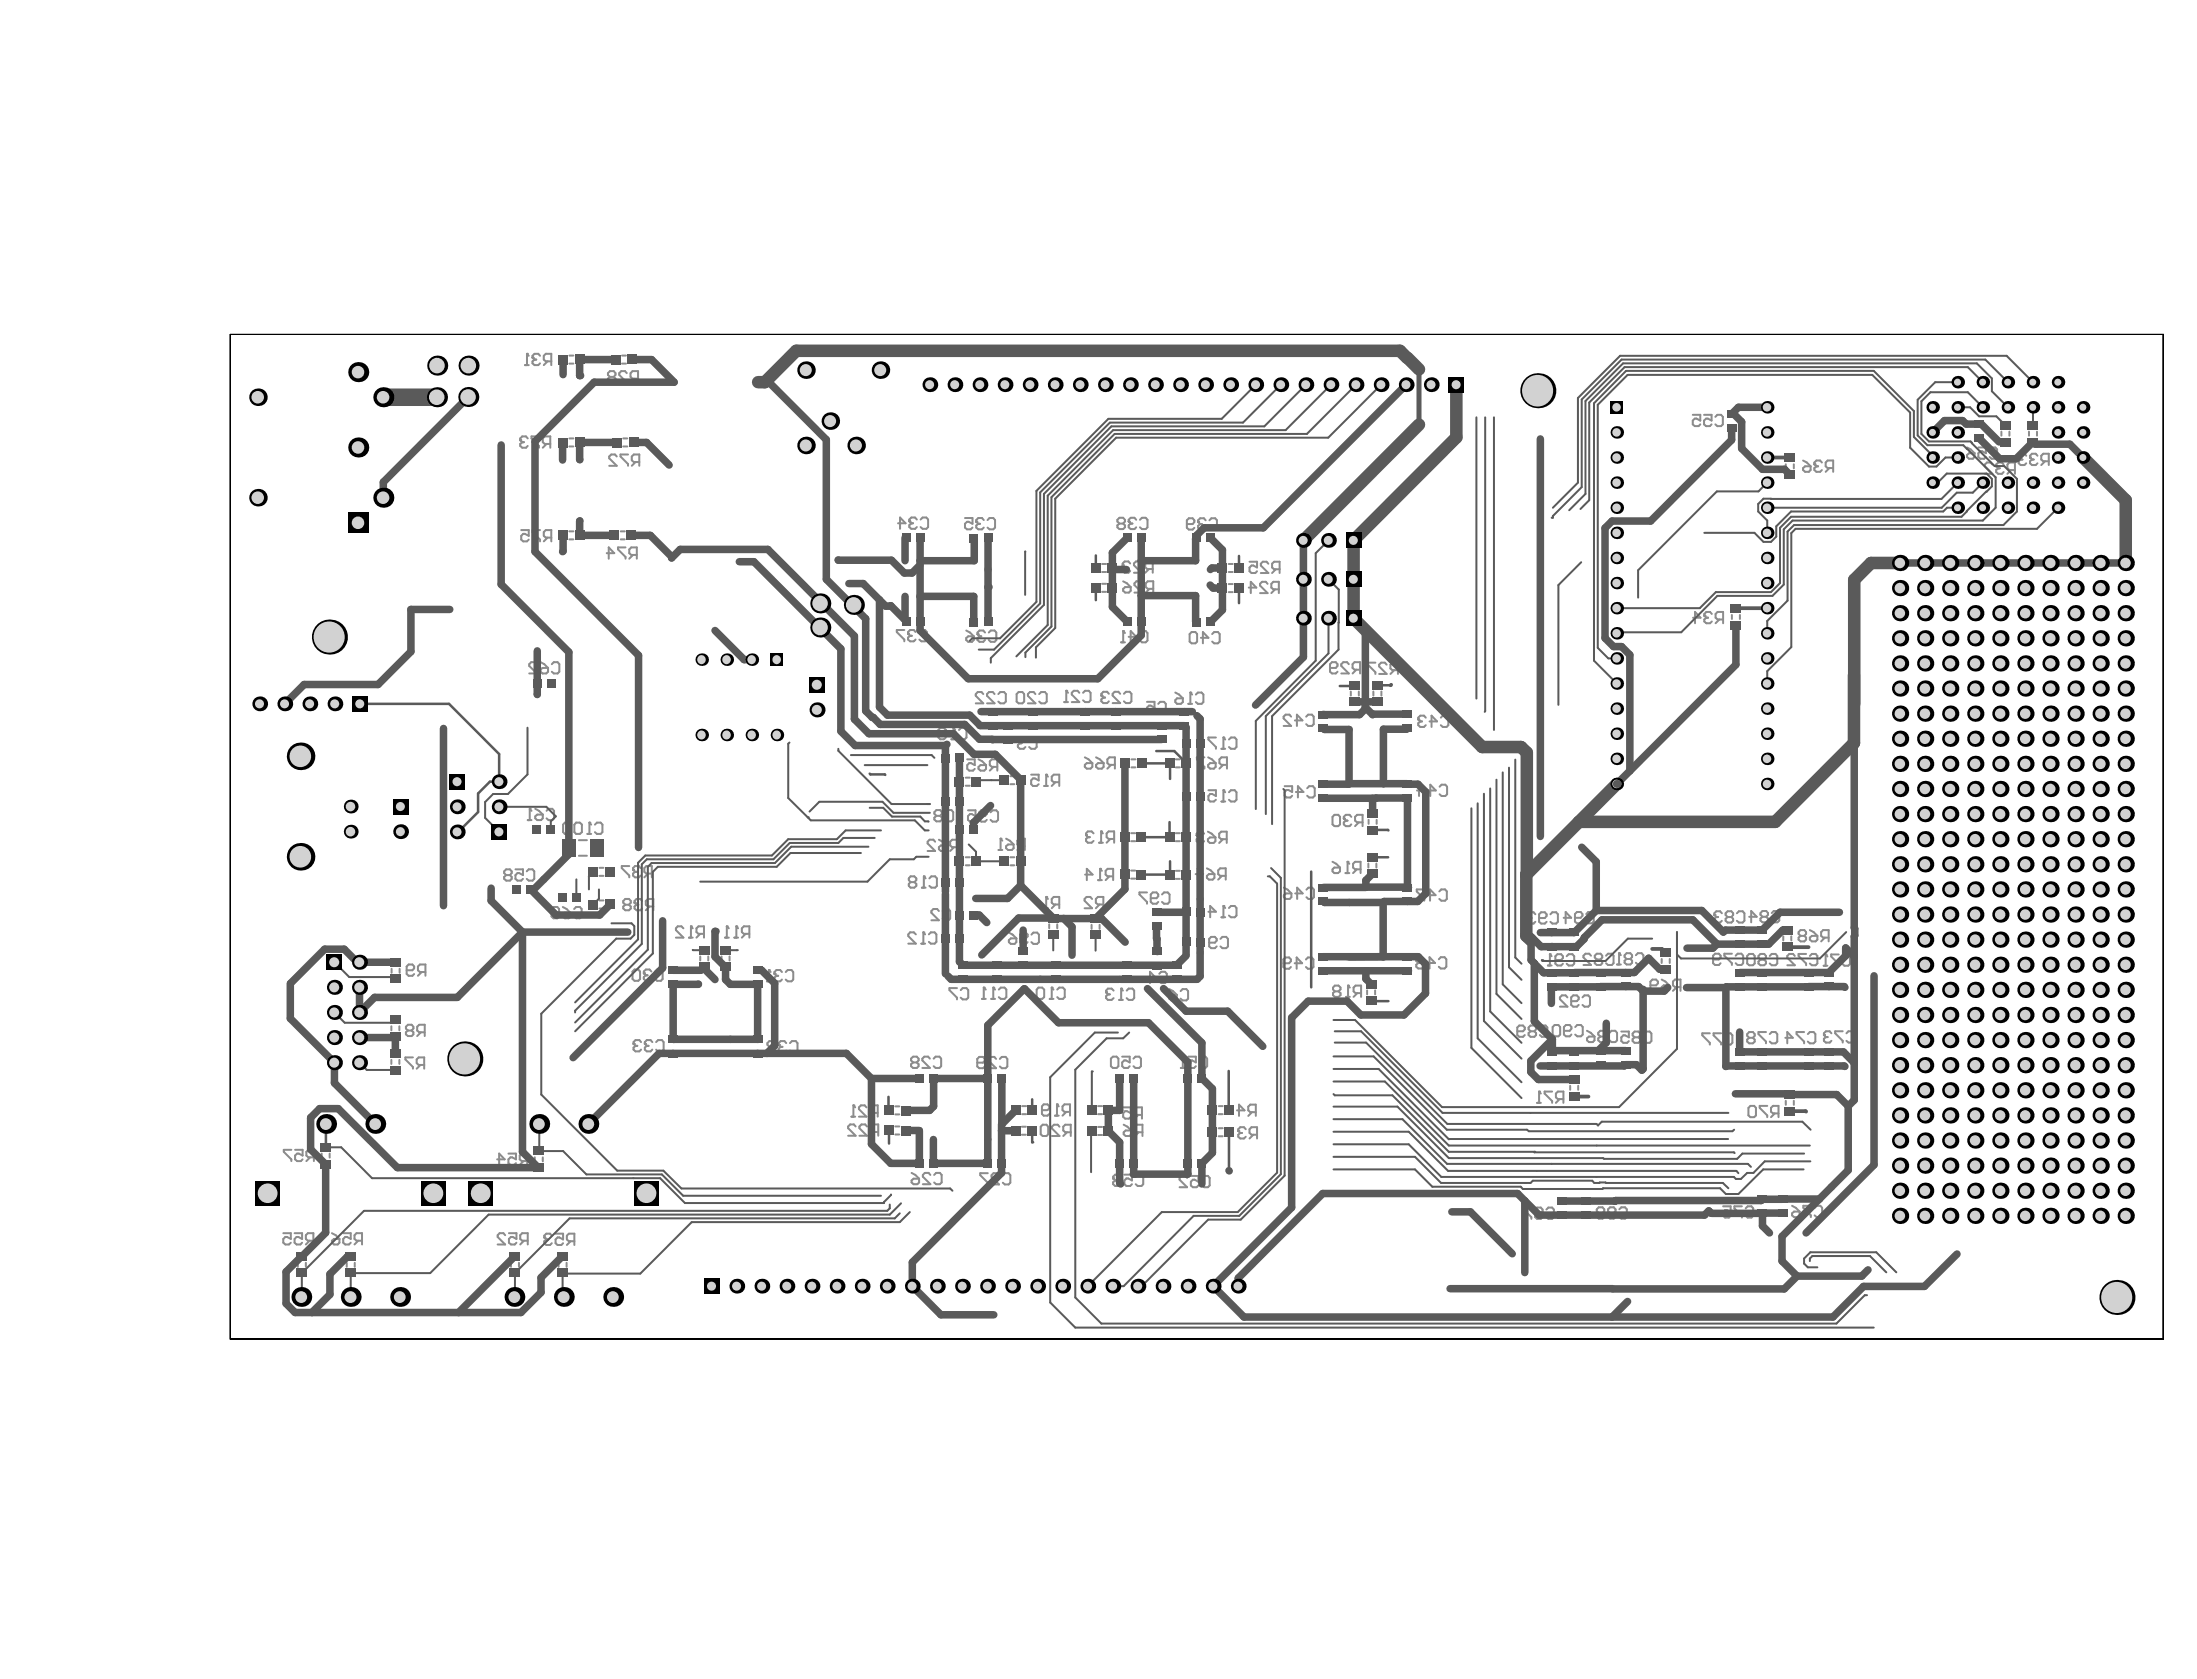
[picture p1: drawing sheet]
<svg xmlns="http://www.w3.org/2000/svg" width="271mm" height="207mm" viewBox="0 0 271 207" stroke-linecap="round" stroke-linejoin="round" font-family="sans-serif">
<path d="M28.4 41.3h238.4v123.8h-238.4z" fill="none" stroke="#000" stroke-width=".12"/>
<g fill="none" stroke="#8c8c8c" stroke-width=".25">
<path d="M64.2 54.3h.1M64.2 54.3l.2 .2M64.4 54.5l-.2 .3v.2l.2 .2h.5l.2-.2M64.4 54.5h.2M64.7 45h.5M65 43.6h.1M65 43.6v1.4M65 43.6l.2 .3M65.1 54.1l-.2-.3h-.5l-.2 .3v.2M65.7 44.1h.1M65.7 44.1l.2 .2M65.9 44.3l-.2 .3v.2l.2 .2h.5l.2-.2"/>
<path d="M65.9 44.3h.2M66.5 53.8h-1v.3l1 .9v.2M66.6 43.9l-.2-.3h-.5l-.2 .3v.2M67.4 54.8l-.5 .4M67.5 44.6l-.4 .4M67.9 54.8h-.7l-.3-.3v-.4l.3-.3h.7v1.4M68 44.6h-.7l-.2-.3v-.4l.2-.3h.7v1.4M70.2 55.1h.5M70.2 54.1h.5M70.2 43.9h.5M70.2 44.8h.5M75.2 46.5l-.2-.3v-.2l.2-.2h.5l.2 .2v.2l-.2 .3"/>
<path d="M75.2 46.5l-.2 .2v.3l.2 .2h.5l.2-.2v-.3l-.2-.2M75.2 46.5h.5M76.1 56.3l-.3-.2h-.4l-.3 .2v.2l1 .9h-1M76.7 43.9h.5M76.7 44.8h.5M76.9 55.1h.5M76.9 54.1h.5M77.3 46l-.2-.2h-.5l-.2 .2v.2l.9 1h-.9M77.4 56.1h-.9v.2l.9 .9v.2M78.2 46.7l-.4 .5M78.4 57l-.5 .4M78.7 46.7h-.7l-.2-.2v-.5l.2-.2h.7v1.4"/>
<path d="M78.8 57h-.6l-.3-.2v-.5l.3-.2h.6v1.3M208.8 51.2h.9v.7l-.5-.3h-.2l-.2 .3v.4l.2 .3h.5l.2-.3M210.1 51.2h1v.7l-.5-.3h-.2l-.3 .3v.4l.3 .3h.5l.2-.3M211.5 51.4l.3-.2h.4l.3 .2v.9l-.3 .3h-.4l-.3-.3M220.2 57.3v.5M221.2 57.3v.5M222.4 57.7l.2-.2h.7v.5l-.2 .2h-.5l-.2-.2zM222.4 56.8l.4 .2 .5 .5M223.7 57.3h.1M223.7 57.3l.3 .2M224 57.5l-.3 .2v.3l.3 .2h.5l.2-.2M224 57.5h.2"/>
<path d="M224.7 57l-.2-.2h-.5l-.3 .2v.3M225.6 57.7l-.5 .5M226.1 57.7h-.7l-.3-.2v-.5l.3-.2h.7v1.4M242.6 56.1l.2-.2h.7v.5l-.2 .2h-.5l-.2-.2zM242.6 55.2l.4 .2 .5 .5M244 55.2h.9v.7l-.5-.2h-.2l-.2 .2v.5l.2 .2h.5l.2-.2M245.4 55.4l.2-.2h.5l.2 .2v1l-.2 .2h-.5l-.2-.2M245.7 57.3l-.2-.3h-.5l-.2 .3v.2l.9 .9h-.9M246.2 57.5h.1M246.2 57.5l.2 .3M246.4 57.8l-.2 .2v.2l.2 .2h.5l.2-.2M246.4 57.8h.2"/>
<path d="M246.8 53.2v.5M247.1 57.3l-.2-.3h-.5l-.2 .3v.2M247.8 53.2v.5M248 58l-.4 .4M248.5 58h-.7l-.2-.2v-.5l.2-.3h.7v1.4M248.9 56.4h.1M248.9 56.4l.3 .3M249.2 56.7h.2M249.2 56.7l-.3 .2v.2l.3 .3h.5l.2-.3M249.9 56.2l-.2-.2h-.5l-.3 .2v.2M250.2 53.2v.5M250.3 56.4h.1"/>
<path d="M250.3 56.4l.3 .3M250.6 56.7l-.3 .2v.2l.3 .3h.4l.3-.3M250.6 56.7h.2M251.2 53.2v.5M251.3 56.2l-.3-.2h-.4l-.3 .2v.2M252.2 56.9l-.5 .5M252.7 56.9h-.7l-.3-.2v-.5l.3-.2h.7v1.4M64.3 65.4h.9v.7l-.5-.3h-.2l-.2 .3v.5l.2 .2h.5l.2-.2M66.6 65.4h-.9v.2l.9 1v.2M67.5 66.3l-.4 .5M68 66.3h-.7l-.2-.2v-.5l.2-.2h.7v1.4M70.2 65.5h.5"/>
<path d="M70.2 66.5h.5M74.8 68.2h.9l-.6-.7v1.4M76.6 65.5h.4M76.6 66.5h.4M77.1 67.5h-.9v.3l.9 .9v.2M78.1 68.4l-.5 .5M78.5 68.4h-.7l-.2-.2v-.4l.2-.3h.7v1.4M110.7 64.5h1l-.7-.7v1.4M111.5 77.7h-.9v.3l.9 .9v.2M112 78.2h.1M112 78.2l.2 .2M112.1 64.3h.1"/>
<path d="M112.1 64.3l.3 .2M112.2 78.4l-.2 .2v.3l.2 .2h.5l.2-.2M112.2 78.4h.2M112.4 64.5l-.3 .3v.2l.3 .2h.4l.3-.2M112.4 64.5h.2M112.9 78l-.2-.3h-.5l-.2 .3v.2M113.1 64.1l-.3-.3h-.4l-.3 .3v.2M113.4 78l.2-.3h.5l.2 .3v.9l-.2 .2h-.5l-.2-.2M113.5 64.1l.3-.3h.4l.3 .3v.9l-.3 .2h-.4l-.3-.2M119 63.9h.9v.7l-.4-.2h-.3l-.2 .2v.5l.2 .2h.5l.2-.2M119.2 78.7l.2-.2h.7v.4l-.2 .3h-.5l-.2-.3zM119.2 77.8l.4 .2 .5 .5"/>
<path d="M120.4 64.4h.1M120.4 64.4l.2 .2M120.5 78.2h.1M120.5 78.2l.3 .3M120.6 64.6l-.2 .2v.3l.2 .2h.5l.2-.2M120.6 64.6h.3M120.8 78.5l-.3 .2v.2l.3 .3h.5l.2-.3M120.8 78.5h.2M121.3 64.1l-.2-.2h-.5l-.2 .2v.3M121.5 78l-.2-.2h-.5l-.3 .2v.2M121.8 64.1l.2-.2h.5l.2 .2v1l-.2 .2h-.5l-.2-.2M121.9 78l.3-.2h.4l.3 .2v.9l-.3 .3h-.4l-.3-.3"/>
<path d="M135.9 70.6h.5M135.9 69.6h.5M135.9 73h.5M135.9 72h.5M138 64.6l-.2-.3v-.2l.2-.2h.5l.2 .2v.2l-.2 .3M138 64.6l-.2 .2v.2l.2 .3h.5l.2-.3v-.2l-.2-.2M138 64.6h.5M138.3 79.2h.4M138.4 69.7h.1M138.4 69.7l.3 .3M138.5 77.8h.1M138.5 72.6l.3-.2h.6v.5l-.2 .2h-.4l-.3-.2z"/>
<path d="M138.5 77.8v1.4M138.5 77.8l.2 .3M138.5 71.7l.5 .2 .4 .5M138.7 70l-.3 .2v.2l.3 .2h.5l.2-.2M138.7 70h.2M139.2 64.3h.1M139.2 78.5h.9l-.7-.7v1.4M139.2 64.3l.2 .3M139.4 69.5l-.2-.3h-.5l-.3 .3v.2M139.4 64.6l-.2 .2v.2l.2 .3h.5l.2-.3M139.4 64.6h.3M140.1 64.1l-.2-.2h-.5l-.2 .2v.2"/>
<path d="M140.6 78.1l.2-.3h.5l.2 .3v.9l-.2 .2h-.5l-.2-.2M140.6 64.1l.2-.2h.5l.2 .2v.9l-.2 .3h-.5l-.2-.3M140.8 69.5l-.3-.3h-.4l-.3 .3v.2l1 .9h-1M140.8 71.9l-.2-.2h-.5l-.2 .2v.3l.9 .9h-.9M141.7 70.2l-.5 .4M141.8 72.6l-.5 .5M142.2 70.2h-.7l-.3-.2v-.5l.3-.3h.7v1.4M142.2 72.6h-.7l-.2-.2v-.5l.2-.2h.7v1.4M146.4 64.6h.7l.2-.2v-.2l-.2-.3h-.5l-.2 .3v.9l.2 .2h.5l.2-.2M146.9 78h.5l.2 .2v.9l-.2 .2h-.5l-.2-.2v-.9zM147.8 64.4h.1M147.8 64.4l.2 .2"/>
<path d="M148 64.6l-.2 .3v.2l.2 .2h.5l.2-.2M148 64.6h.2M148.1 78.7h.9l-.7-.7v1.3M148.7 64.2l-.2-.3h-.5l-.2 .3v.2M149.1 64.2l.3-.3h.5l.2 .3v.9l-.2 .2h-.5l-.3-.2M149.5 78.2l.2-.2h.5l.2 .2v.9l-.2 .2h-.5l-.2-.2M151.5 73h.5M151.5 70.6h.5M151.5 72h.5M151.5 69.6h.5M154 72.5h.9l-.7-.7v1.4M154.1 69.3h.9v.7l-.4-.3h-.3l-.2 .3v.5l.2 .2h.5l.2-.2"/>
<path d="M156.3 72l-.2-.2h-.5l-.2 .2v.2l.9 1h-.9M156.4 69.5l-.2-.2h-.5l-.2 .2v.2l.9 1h-.9M157.2 72.7l-.4 .5M157.3 70.2l-.4 .5M157.7 72.7h-.7l-.2-.2v-.5l.2-.2h.7v1.4M157.8 70.2h-.7l-.2-.2v-.5l.2-.2h.7v1.4M208.8 76.2h.9l-.7-.7v1.4M210.2 75.9h.1M210.2 75.9l.2 .3M210.4 76.2l-.2 .2v.3l.2 .2h.5l.2-.2M210.4 76.2h.2M211.1 75.7l-.2-.2h-.5l-.2 .2v.2"/>
<path d="M212 76.4l-.4 .5M212.5 76.4h-.7l-.2-.2v-.5l.2-.2h.7v1.4M213.6 75.8v.5M214.6 75.8v.5M65.3 99.8h.1M65.3 99.8v1.3M65.3 99.8l.2 .2M66 99.8l.5 .2 .4 .5M66.2 81.9l-.2-.2h-.5l-.2 .2v.2l.9 1h-.9M66.7 82.6l.2-.2h.7v.4l-.2 .3h-.5l-.2-.3zM66.7 81.7l.4 .2 .5 .5M68 81.9l.3-.2h.5l.2 .2v.9l-.2 .3h-.5l-.3-.3"/>
<path d="M115.7 90.5h.7l.3-.3v-.2l-.3-.2h-.5l-.2 .2v1l.2 .2h.5l.3-.2M117.3 91.2h.5M117.6 89.8h.1M117.6 89.8v1.4M117.6 89.8l.2 .2M118.3 90l.2-.2h.5l.2 .2v1l-.2 .2h-.5l-.2-.2M119.1 95.9h.5M119.1 96.9h.5M119.3 93.7h.9v.7l-.5-.3h-.2l-.2 .3v.4l.2 .2h.5l.2-.2M119.4 99.9h.9v.8l-.5-.3h-.2l-.2 .3v.4l.2 .2h.5l.2-.2M120.7 93.7l.4 .2 .5 .5M120.7 94.6l.2-.2h.7v.4l-.2 .2h-.5l-.2-.2z"/>
<path d="M121.3 85.6l-.3-.2h-.4l-.3 .2v.2l1 .9h-1M122.5 94.6l-.4 .4M122.6 85.6l-.2-.2h-.4l-.3 .2v.2l.9 .9h-.9M123 94.6h-.7l-.2-.2v-.5l.2-.2h.7v1.3M123.1 85.6l.3-.2h.4l.2 .2v.9l-.2 .2h-.4l-.3-.2M124.6 95.7h.5M124.6 96.7h.5M125.5 91.4h.1M125.5 91.4l.3 .3M125.6 85.4h.5l.2 .2v.9l-.2 .2h-.5l-.2-.2v-.9zM125.8 91.7l-.3 .2v.2l.3 .3h.4l.3-.3M125.8 91.7h.2"/>
<path d="M126.5 91.2l-.3-.2h-.4l-.3 .2v.2M126.9 91.2l.3-.2h.4l.2 .2v.9l-.2 .3h-.4l-.3-.3M127.2 95.5h.9v.8l-.5-.3h-.2l-.2 .3v.4l.2 .2h.4l.3-.2M127.7 85.6l-.2-.2h-.5l-.2 .2v.2l.9 .9h-.9M128.2 85.6l.2-.2h.5l.2 .2v.9l-.2 .2h-.5l-.2-.2M128.8 96.9h.4M129 95.5h.1M129 95.5v1.4M129 95.5l.2 .3M130.2 96.5l-.5 .4M130.6 96.5h-.7l-.2-.2v-.5l.2-.3h.7v1.4M131.2 86.6h.5"/>
<path d="M131.5 85.2h.1M131.5 85.2v1.4M131.5 85.2l.2 .2M133.1 85.4l-.2-.2h-.5l-.2 .2v.3l.9 .9h-.9M133.6 85.4l.2-.2h.5l.2 .2v1l-.2 .2h-.5l-.2-.2M133.8 94.3l.2-.2h.7v.5l-.2 .2h-.5l-.2-.2zM133.8 93.4l.4 .3 .5 .4M135.2 94.3l.2-.2h.7v.5l-.2 .2h-.5l-.2-.2zM135.2 93.4l.4 .3 .5 .4M135.8 85.8h.1M135.8 85.8l.3 .2M136.1 86l-.3 .3v.2l.3 .2h.4l.2-.2"/>
<path d="M136.1 86h.2M136.7 85.6l-.2-.3h-.4l-.3 .3v.2M137 94.3l-.4 .5M137.5 94.3h-.7l-.2-.2v-.4l.2-.3h.7v1.4M138.1 85.6l-.2-.3h-.4l-.3 .3v.2l.9 .9h-.9M138.6 85.6l.2-.3h.5l.2 .3v.9l-.2 .2h-.5l-.2-.2M139.5 93.7h.5M139.5 94.6h.5M141.4 86.6h1v.7l-.5-.3h-.2l-.3 .3v.4l.3 .3h.5l.2-.3M142.8 86.8l.3-.2h.4l.3 .2v.9l-.3 .3h-.4l-.3-.3M144.9 85.4l.5 .3 .5 .4M145 93.7h.5"/>
<path d="M145 94.6h.5M145.2 86.1h.7v.5l-.3 .2h-.4l-.3-.2v-.3zM146.5 86.8h.5M146.8 85.4h.1M146.8 85.4v1.4M146.8 85.4l.2 .3M147.5 85.7l.2-.3h.5l.2 .3v.9l-.2 .2h-.5l-.2-.2M148.5 93.4h-.9v.3l.9 .9v.2M149 94.3l.2-.2h.7v.5l-.2 .2h-.5l-.2-.2zM149 93.4l.5 .3 .4 .4M149 97.5h.9v.7l-.4-.3h-.3l-.2 .3v.4l.2 .3h.5l.2-.3M149.9 91h-.9v.2l.9 .9v.3"/>
<path d="M150.6 98.9h.5M150.6 92.4h.5M150.8 94.3l-.4 .5M150.9 97.5h.1M150.9 91h.1M150.9 91v1.4M150.9 97.5v1.4M150.9 97.5l.2 .2M150.9 91l.2 .2M151.3 94.3h-.7l-.2-.2v-.4l.2-.3h.7v1.4M151.6 97.7l.2-.2h.5l.2 .2v.9l-.2 .3h-.5l-.2-.3M151.6 91.2l.2-.2h.5l.2 .2v.9l-.2 .3h-.5l-.2-.3"/>
<path d="M158.4 97h.9v.7l-.4-.3h-.2l-.3 .3v.4l.3 .3h.4l.2-.3M159.2 88.4l-.2-.3h-.5l-.2 .3v.2l.9 .9h-.9M159.7 88.9h.9l-.7-.8v1.4M159.8 97.7h.9l-.6-.7v1.4M161.1 88.4l.2-.3h.5l.2 .3v.9l-.2 .2h-.5l-.2-.2M161.2 97.2l.2-.2h.5l.2 .2v.9l-.2 .3h-.5l-.2-.3M164 82.4h.7l.2-.3v-.2l-.2-.2h-.4l-.3 .2v.9l.3 .3h.4l.2-.3M166.3 81.9l-.2-.2h-.4l-.3 .2v.2l.9 1h-.9M166.6 85.3v.5M167.3 82.6l-.5 .5M167.6 85.3v.5M167.7 82.6h-.7l-.2-.2v-.5l.2-.2h.7v1.4"/>
<path d="M169.4 85.3v.5M169.6 81.7h-.9v.3l.9 .9v.2M170.4 85.3v.5M171 82l-.2-.3h-.5l-.2 .3v.2l.9 .9h-.9M171.9 82.7l-.4 .4M172.4 82.7h-.7l-.2-.3v-.4l.2-.3h.7v1.4M174.7 97.5h1l-.7-.7v1.4M174.9 88.7h.1M174.9 88.7l.2 .3M175.1 89l-.2 .2v.2l.2 .3h.5l.2-.3M175.1 89h.3M175.8 88.5l-.2-.2h-.5l-.2 .2v.2"/>
<path d="M176.1 97.5h1l-.7-.7v1.4M176.3 89h.9l-.7-.7v1.4M177.5 97l.3-.2h.4l.3 .2v1l-.3 .2h-.4l-.3-.2M177.7 88.5l.2-.2h.5l.2 .2v.9l-.2 .3h-.5l-.2-.3M48.3 119.5v.5M49.3 119.5v.5M50.1 119.7h.8l.2-.3v-.2l-.2-.2h-.5l-.3 .2v.9l.3 .3h.5l.2-.3M52 119.9l-.5 .5M52.5 119.9h-.7l-.3-.2v-.5l.3-.2h.7v1.4M62.4 107.9l-.2-.2v-.2l.2-.3h.5l.2 .3v.2l-.2 .2M62.4 107.9l-.2 .2v.3l.2 .2h.5l.2-.2v-.3l-.2-.2M62.4 107.9h.5"/>
<path d="M63.6 107.2h.9v.7l-.5-.2h-.2l-.2 .2v.5l.2 .2h.5l.2-.2M65 107.5l.2-.3h.5l.2 .3v.9l-.2 .2h-.5l-.2-.2M65.1 101.1h.4M66 100.7l.3-.2h.6v.4l-.2 .2h-.4l-.3-.2zM67.4 100l.2-.2h.5l.2 .2v.9l-.2 .2h-.5l-.2-.2M68.3 111.9h.4l.2 .2v.9l-.2 .3h-.4l-.3-.3v-.9zM69.4 112.8l.3-.2h.6v.4l-.2 .3h-.4l-.3-.3zM69.4 111.9l.5 .2 .4 .5M69.7 101.5h.4l.3 .2v.9l-.3 .3h-.4l-.3-.3v-.9zM70.8 112.1l.2-.2h.5l.2 .2v.9l-.2 .3h-.5l-.2-.3M71 101.5h.5l.3 .2v.9l-.3 .3h-.5l-.2-.3v-.9zM71.4 105.5h1"/>
<path d="M71.4 103.6h1M72.4 102.9h.5M72.7 101.5h.1M72.7 101.5v1.4M72.7 101.5l.2 .2M73.4 101.7l.2-.2h.5l.2 .2v.9l-.2 .3h-.5l-.2-.3M73.9 112.1h.5M73.9 111.1h.5M73.9 107h.5M73.9 108h.5M77.1 111.6l-.2-.3v-.2l.2-.2h.5l.2 .2v.2l-.2 .3M77.1 111.6h.5"/>
<path d="M77.1 111.6l-.2 .2v.3l.2 .2h.5l.2-.2v-.3l-.2-.2M77.6 106.8h-.9v.3l.9 .9v.2M78.1 107.3h.1M78.1 107.3l.2 .2M78.3 111.3h.1M78.3 119.6h.4l.2 .2v1l-.2 .2h-.4l-.3-.2v-1zM78.3 111.3l.2 .3M78.3 107.5l-.2 .2v.3l.2 .2h.5l.2-.2M78.3 107.5h.2M78.5 111.6l-.2 .2v.3l.2 .2h.5l.2-.2M78.5 111.6h.2M79 107.1l-.2-.3h-.5l-.2 .3v.2"/>
<path d="M79.2 111.1l-.2-.2h-.5l-.2 .2v.2M79.9 107.7l-.4 .5M80.1 111.8l-.5 .5M80.3 119.8l-.2-.2h-.5l-.2 .2v.2M80.4 107.7h-.7l-.2-.2v-.4l.2-.3h.7v1.4M80.6 111.8h-.7l-.3-.2v-.5l.3-.2h.7v1.4M80.8 119.8l.2-.2h.5l.2 .2v1l-.2 .2h-.5l-.2-.2M84.3 114.5l-.3-.3h-.4l-.2 .3v.2l.9 .9h-.9M85 115.6h.4M85.2 114.2h.1M85.2 114.2v1.4M85.2 114.2l.2 .3"/>
<path d="M86.4 118v.5M86.4 115.2l-.5 .4M86.8 115.2h-.7l-.2-.2v-.5l.2-.3h.7v1.4M87.3 118v.5M89 118v.5M89.4 115.6h.5M89.6 114.2h.1M89.6 114.2v1.4M89.6 114.2l.3 .3M90 118v.5M90.6 115.6h.4M90.8 114.2h.1"/>
<path d="M90.8 114.2v1.4M90.8 114.2l.2 .3M91.9 115.2l-.4 .4M92.4 115.2h-.7l-.2-.2v-.5l.2-.3h.7v1.4M94.8 119.6h.1M94.8 119.6v1.4M94.8 119.6l.2 .3M96.4 119.9l-.2-.3h-.4l-.3 .3v.2M96.9 119.9l.2-.3h.5l.2 .3v.9l-.2 .2h-.5l-.2-.2M112.3 108.8l-.2-.2v-.3l.2-.2h.5l.2 .2v.3l-.2 .2M112.3 108.8l-.2 .2v.3l.2 .2h.5l.2-.2v-.3l-.2-.2M112.3 108.8h.5"/>
<path d="M112.9 115.2l-.2-.2h-.5l-.2 .2v.3l.9 .9h-.9M113.6 116.4h.5M113.7 109.5h.4M113.9 115h.1M113.9 115v1.4M113.9 115l.2 .2M113.9 108.1h.1M113.9 108.1v1.4M113.9 108.1l.2 .2M114.5 115.2l.3-.2h.5l.2 .2v1l-.2 .2h-.5l-.3-.2M114.6 108.3l.3-.2h.4l.2 .2v1l-.2 .2h-.4l-.3-.2M115.3 103.8l-.2-.2h-.5l-.2 .2v.2l.9 1h-.9"/>
<path d="M115.5 100.6l-.3-.2v-.2l.3-.3h.4l.3 .3v.2l-.3 .2M115.5 100.6l-.3 .2v.3l.3 .2h.4l.3-.2v-.3l-.3-.2M115.5 100.6h.4M115.8 112.4l-.2-.3h-.5l-.2 .3v.2l.9 .9h-.9M115.8 103.6l.4 .2 .5 .5M115.8 104.5l.2-.2h.7v.4l-.2 .3h-.5l-.2-.3zM116.2 112.4l.3-.3h.5l.2 .3v.9l-.2 .2h-.5l-.3-.2M116.6 100.2l.3-.3h.4l.2 .3v.9l-.2 .2h-.4l-.3-.2M117.6 104.5l-.4 .5M118.1 104.5h-.7l-.2-.2v-.5l.2-.2h.7v1.4M119.1 106.7h.5M119.1 105.7h.5"/>
<path d="M120.8 100.7h.7l.2-.3v-.2l-.2-.3h-.5l-.2 .3v.9l.2 .2h.5l.2-.2M122.2 100.2l.2-.3h.5l.2 .3v.9l-.2 .2h-.5l-.2-.2M123.1 104.8h.5M123.4 103.4h.1M123.4 103.4v1.4M123.4 103.4l.2 .3M124.1 103.4l.4 .3 .5 .5M124.1 104.4l.2-.2h.7v.4l-.2 .2h-.5l-.2-.2zM124.4 116l.3-.3h.6v.5l-.2 .2h-.4l-.3-.2zM124.4 115l.5 .3 .4 .4M124.6 106.7h.5M124.6 105.7h.5"/>
<path d="M125.8 115.7h.7l.2-.2v-.2l-.2-.3h-.5l-.2 .3v.9l.2 .2h.5l.2-.2M125.9 104.4l-.4 .4M126.4 104.4h-.7l-.2-.2v-.5l.2-.3h.7v1.4M127.2 115.3l.2-.3h.5l.2 .3v.9l-.2 .2h-.5l-.2-.2M128.8 112h.4M129 110.6h.1M129 110.6v1.4M129 110.6l.2 .3M129.4 114v.5M130.2 111.6l-.5 .4M130.4 114v.5M130.6 111.6h-.7l-.2-.3v-.4l.2-.3h.7v1.4"/>
<path d="M133.8 107.9h.9l-.7-.7v1.4M133.9 103h.1M133.9 103l.2 .3M134.1 103.3l-.2 .2v.2l.2 .2h.5l.3-.2M134.1 103.3h.3M134.6 114.1v.5M134.7 110.9l-.2-.3h-.5l-.3 .3v.2l1 .9h-1M134.9 102.8l-.3-.3h-.5l-.2 .3v.2M135.4 108.6h.5M135.5 103.9h.5M135.6 114.1v.5M135.6 111.6l-.5 .4"/>
<path d="M135.7 107.2h.1M135.7 107.2v1.4M135.7 107.2l.2 .2M135.8 102.5h.1M135.8 102.5l.2 .3M135.8 102.5v1.4M136.1 111.6h-.7l-.3-.3v-.4l.3-.3h.7v1.4M136.8 108.1l-.5 .5M136.9 103.5l-.4 .4M137.3 108.1h-.7l-.3-.2v-.5l.3-.2h.7v1.4M137.4 103.5h-.7l-.2-.2v-.5l.2-.3h.7v1.4M139.5 108.4h.5"/>
<path d="M139.5 107.4h.5M139.5 103.8h.5M139.5 102.8h.5M141.4 110.1h-.9v.2l.9 .9v.3M141.9 110.8h.7l.2-.3v-.2l-.2-.2h-.4l-.3 .2v.9l.3 .3h.4l.2-.3M143.3 110.3l.2-.2h.5l.2 .2v.9l-.2 .3h-.5l-.2-.3M145 103.8h.5M145 102.8h.5M145 107.4h.5M145 108.4h.5M147.4 107.8h1l-.7-.7v1.4M147.6 103h.1"/>
<path d="M147.6 103l.2 .3M147.8 103.3l-.2 .2v.3l.2 .2h.5l.2-.2M147.8 103.3h.2M148.5 102.8l-.2-.2h-.5l-.2 .2v.2M148.8 107.1l.5 .2 .5 .5M148.8 108l.3-.2h.7v.5l-.3 .2h-.4l-.3-.2zM149 102.6l.4 .2 .5 .5M149 103.5l.2-.2h.7v.5l-.2 .2h-.5l-.2-.2zM149 112.5h.9l-.7-.8v1.4M149.1 116.3h.7l.2-.3v-.2l-.2-.2h-.4l-.3 .2v.9l.3 .2h.4l.2-.2M150.5 115.8l.3-.2h.4l.2 .2v.9l-.2 .2h-.4l-.3-.2M150.6 113.1h.5"/>
<path d="M150.7 108l-.5 .5M150.8 103.5l-.5 .5M150.9 111.7h.1M150.9 111.7v1.4M150.9 111.7l.2 .3M151.2 108h-.7l-.3-.2v-.5l.3-.2h.7v1.4M151.3 103.5h-.7l-.3-.2v-.5l.3-.2h.7v1.4M151.6 112l.2-.3h.5l.2 .3v.9l-.2 .2h-.5l-.2-.2M158.3 118.8h.7l.2-.2v-.3l-.2-.2h-.5l-.2 .2v1l.2 .2h.5l.2-.2M158.3 110.4l.3-.2h.7v.5l-.3 .2h-.4l-.3-.2zM158.3 109.5l.5 .2 .5 .5M159.7 118.8h.9l-.7-.7v1.4"/>
<path d="M159.7 110.2h.9l-.6-.7v1.4M161 118.3l.3-.2h.5l.2 .2v1l-.2 .2h-.5l-.3-.2M161.1 109.7l.3-.2h.4l.2 .2v1l-.2 .2h-.4l-.3-.2M164.3 106.3l.5 .2 .5 .5M164.5 107h.8v.5l-.3 .2h-.5l-.2-.2v-.3zM164.6 100.5h.4l.3 .2v1l-.3 .2h-.4l-.3-.2v-1zM165.7 101h.1M165.7 101l.3 .2M165.9 107.7h.5M166 101.2l-.3 .2v.3l.3 .2h.4l.2-.2M166 101.2h.2M166.2 106.3h.1"/>
<path d="M166.2 106.3v1.4M166.2 106.3l.2 .2M166.6 100.7l-.2-.2h-.4l-.3 .2v.3M167.3 107.2l-.4 .5M167.6 101.4l-.5 .5M167.8 107.2h-.7l-.2-.2v-.5l.2-.2h.7v1.4M168 101.4h-.6l-.3-.2v-.5l.3-.2h.6v1.4M168.7 106.5v.5M168.8 101.1v.5M169.7 106.5v.5M169.8 101.1v.5M174.9 118.8l-.2-.3v-.2l.2-.2h.5l.2 .2v.2l-.2 .3"/>
<path d="M174.9 118.8l-.2 .2v.2l.2 .3h.5l.2-.3v-.2l-.2-.2M174.9 118.8h.5M175.6 109.7h-.9v.2l.9 1v.2M176 118.8h1l-.7-.7v1.4M176.1 110.4h.9l-.6-.7v1.4M177.4 118.3l.3-.2h.4l.3 .2v.9l-.3 .3h-.4l-.3-.3M177.5 109.9l.2-.2h.5l.2 .2v1l-.2 .2h-.5l-.2-.2M188.4 113h.1M188.4 113l.3 .2M188.7 113.2l-.3 .2v.3l.3 .2h.4l.2-.2M188.7 113.2h.2M189.3 112.8l-.2-.3h-.4l-.3 .3v.2"/>
<path d="M189.8 113.2h.7l.2-.2v-.2l-.2-.3h-.5l-.2 .3v.9l.2 .2h.5l.2-.2M190.9 119.1h.4M191.1 117.7h.1M191.1 117.7v1.4M191.1 117.7l.2 .2M191.2 112.8l.2-.3h.5l.2 .3v.9l-.2 .2h-.5l-.2-.2M191.8 118.4h.7l.2-.2v-.3l-.2-.2h-.4l-.3 .2v1l.3 .2h.4l.2-.2M192.8 113.2h1l-.7-.7v1.4M193.2 117.9l.2-.2h.5l.2 .2v1l-.2 .2h-.5l-.2-.2M194.2 113.2h.7l.2-.3v-.2l-.2-.2h-.4l-.3 .2v1l.3 .2h.4l.2-.2M195.6 112.7l.3-.2h.4l.2 .2v1l-.2 .2h-.4l-.3-.2M196.2 117.9l-.2-.3h-.5l-.2 .3v.2l.9 .9h-.9"/>
<path d="M196.9 118.3l-.2-.2v-.2l.2-.3h.5l.2 .3v.2l-.2 .2M196.9 118.3l-.2 .3v.2l.2 .2h.5l.2-.2v-.2l-.2-.3M196.9 118.3h.5M198.1 117.9l.2-.3h.5l.2 .3v.9l-.2 .2h-.5l-.2-.2M199.4 119h.5M199.7 117.6h.1M199.7 117.6v1.4M199.7 117.6l.2 .2M200.6 118.3l-.3-.3v-.2l.3-.2h.5l.2 .2v.2l-.2 .3M200.6 118.3l-.3 .2v.2l.3 .3h.5l.2-.3v-.2l-.2-.2M200.6 118.3h.5M201.7 117.8l.3-.2h.4l.3 .2v.9l-.3 .3h-.4l-.3-.3"/>
<path d="M204.9 118.3v.5M205.9 118.3v.5M211.3 118.3h.7l.2-.2v-.2l-.2-.3h-.5l-.2 .3v.9l.2 .2h.5l.2-.2M211.4 112.9h.1M211.4 112.9l.3 .2M211.7 113.1l-.3 .2v.3l.3 .2h.4l.2-.2M211.7 113.1h.2M212.3 112.6l-.2-.2h-.4l-.3 .2v.3M213 113.1l-.2-.2v-.3l.2-.2h.5l.2 .2v.3l-.2 .2M213 113.1l-.2 .2v.3l.2 .2h.5l.2-.2v-.3l-.2-.2M213 113.1h.5M213.6 117.6h-1v.3l1 .9v.2"/>
<path d="M214 117.9l.3-.3h.5l.2 .3v.9l-.2 .2h-.5l-.3-.2M214.2 112.6l.2-.2h.5l.2 .2v1l-.2 .2h-.5l-.2-.2M215.7 117.7h.5l.2 .2v.9l-.2 .2h-.5l-.2-.2v-.9zM215.7 113.1h.9l-.6-.7v1.4M217.1 118.4l-.2-.3v-.2l.2-.2h.5l.2 .2v.2l-.2 .3M217.1 118.4l-.2 .2v.2l.2 .2h.5l.2-.2v-.2l-.2-.2M217.1 118.4h.5M217.3 113.1l-.2-.3v-.2l.2-.2h.5l.2 .2v.2l-.2 .3M217.3 113.1l-.2 .2v.2l.2 .3h.5l.2-.3v-.2l-.2-.2M217.3 113.1h.5M218.2 117.9l.3-.2h.5l.2 .2v.9l-.2 .2h-.5l-.3-.2M218.5 112.6l.2-.2h.5l.2 .2v.9l-.2 .3h-.5l-.2-.3"/>
<path d="M219.9 115.5v.5M220.9 115.5v.5M221.3 117.9l-.2-.2h-.4l-.3 .2v.2l.9 .9h-.9M222 115.4l-.2-.2v-.2l.2-.3h.5l.2 .3v.2l-.2 .2M222 115.4l-.2 .2v.3l.2 .2h.5l.2-.2v-.3l-.2-.2M222 115.4h.5M222.7 117.7h-.9v.2l.9 .9v.2M223.2 117.9l.2-.2h.5l.2 .2v.9l-.2 .2h-.5l-.2-.2M223.2 115.6l.2-.2h.7v.5l-.2 .2h-.5l-.2-.2zM223.2 114.7l.5 .3 .4 .4M224.9 119.1h.5M225 115.6l-.4 .5"/>
<path d="M225.1 117.7h.1M225.1 117.7l.3 .3M225.1 117.7v1.4M225.5 115.6h-.7l-.2-.2v-.4l.2-.3h.7v1.4M226.7 117.7h-.9v.3l.9 .9v.2M227.2 118l.3-.3h.4l.2 .3v.9l-.2 .2h-.4l-.3-.2M48.3 126.6v.5M48.3 130.7v.5M49.3 126.6v.5M49.3 130.7v.5M50.3 127.1l-.2-.2v-.3l.2-.2h.5l.2 .2v.3l-.2 .2M50.3 127.1l-.2 .2v.3l.2 .2h.5l.2-.2v-.3l-.2-.2"/>
<path d="M50.3 127.1h.5M50.9 130.4h-.9v.3l.9 .9v.2M51.8 131.3l-.4 .5M51.9 127.3l-.5 .5M52.3 131.3h-.7l-.2-.2v-.4l.2-.3h.7v1.4M52.4 127.3h-.7l-.3-.2v-.5l.3-.2h.7v1.4M78.1 128.7h.1M78.1 128.7l.3 .3M78.4 129l-.3 .2v.3l.3 .2h.4l.3-.2M78.4 129h.2M79.1 128.5l-.3-.2h-.4l-.3 .2v.2M79.4 120h.1"/>
<path d="M79.4 120l.2 .3M79.5 128.7h.1M79.5 128.7l.3 .3M79.6 120.3l-.2 .2v.3l.2 .2h.5l.2-.2M79.6 120.3h.3M79.8 129l-.3 .2v.3l.3 .2h.4l.2-.2M79.8 129h.2M80.4 128.5l-.2-.2h-.4l-.3 .2v.2M80.9 128.5l.3-.2h.4l.2 .2v1l-.2 .2h-.4l-.3-.2M94.6 121h.4M95.5 120.1h.1M95.5 120.1l.3 .3"/>
<path d="M95.6 128.7l-.3-.3h-.4l-.3 .3v.2l1 .9h-1M95.8 120.4h.2M95.8 120.4l-.3 .2v.2l.3 .2h.4l.2-.2M96 128.9h.1M96 128.9l.3 .2M96.3 129.1l-.3 .2v.3l.3 .2h.4l.3-.2M96.3 129.1h.2M97 128.7l-.3-.3h-.4l-.3 .3v.2M97.4 128.7l.3-.3h.4l.2 .3v.9l-.2 .2h-.4l-.3-.2M105 137.7h.5M105.2 136.3h.1M105.2 136.3v1.4"/>
<path d="M105.2 136.3l.3 .3M105.5 138.9l-.2-.2h-.5l-.2 .2v.2l.9 1h-.9M106.8 136.6l-.2-.3h-.4l-.3 .3v.2l.9 .9h-.9M106.9 138.9l-.2-.2h-.5l-.2 .2v.2l.9 1h-.9M107.8 137.3l-.5 .4M107.8 139.6l-.4 .5M108.2 137.3h-.6l-.3-.3v-.4l.3-.3h.6v1.4M108.3 139.6h-.7l-.2-.2v-.5l.2-.2h.7v1.4M110.4 139.9h.5M110.4 137.4h.5M110.4 138.9h.5M110.4 136.5h.5"/>
<path d="M112.6 131l-.2-.2v-.2l.2-.3h.5l.2 .3v.2l-.2 .2M112.6 131l-.2 .3v.2l.2 .2h.5l.2-.2v-.2l-.2-.3M112.6 131h.5M114.7 130.6l-.2-.3h-.5l-.3 .3v.2l1 .9h-1M115.1 130.6l.3-.3h.4l.3 .3v.9l-.3 .2h-.4l-.3-.2M118 121.9h-.9v.2l.9 .9v.3M118.5 122.1l.2-.2h.5l.2 .2v.9l-.2 .3h-.5l-.2-.3M120.5 131.1h.7l.2-.3v-.2l-.2-.2h-.4l-.3 .2v.9l.3 .2h.4l.2-.2M121.1 123.2h.5M121.3 121.8h.1M121.3 121.8v1.4M121.3 121.8l.3 .3"/>
<path d="M122.2 123.2h.5M122.5 121.8h.1M122.5 121.8v1.4M122.5 121.8l.2 .3M122.8 130.6l-.2-.2h-.4l-.3 .2v.2l.9 .9h-.9M123.2 122.1l.2-.3h.5l.2 .3v.9l-.2 .2h-.5l-.2-.2M123.3 130.6l.2-.2h.5l.2 .2v.9l-.2 .2h-.5l-.2-.2M126 140h.5M126 139h.5M126 137.4h.5M126 136.4h.5M128.1 121.8h.4l.3 .3v.9l-.3 .2h-.4l-.3-.2v-.9z"/>
<path d="M128.5 136.9h.7l.2-.2v-.2l-.2-.3h-.5l-.2 .3v.9l.2 .2h.5l.2-.2M128.6 138.7h.4l.3 .3v.9l-.3 .2h-.4l-.3-.2v-.9zM129.4 123.2h.5M129.7 121.8h.1M129.7 121.8v1.4M129.7 121.8l.2 .3M130.1 137.6h.5M130.3 136.2h.1M130.3 136.2v1.4M130.3 136.2l.3 .3M130.4 122.1l.2-.3h.5l.2 .3v.9l-.2 .2h-.5l-.2-.2M130.7 139l-.3-.3h-.4l-.3 .3v.2l1 .9h-1"/>
<path d="M131.5 137.1l-.5 .5M131.6 139.6l-.5 .5M132 137.1h-.7l-.3-.2v-.4l.3-.3h.7v1.4M132 139.6h-.6l-.3-.2v-.4l.3-.3h.6v1.4M135.4 137.4h.5M135.4 136.4h.5M135.4 140h.5M135.4 139h.5M136.4 122.4h.1M136.4 122.4l.2 .2M136.6 122.6l-.2 .3v.2l.2 .2h.5l.2-.2M136.6 122.6h.3"/>
<path d="M137.2 130.3h.5l.2 .3v.9l-.2 .2h-.5l-.2-.2v-.9zM137.3 122.2l-.2-.3h-.5l-.2 .3v.2M138 123.3h.5M138.3 121.9h.1M138.3 121.9v1.4M138.3 121.9l.2 .3M138.4 130.3h.9v.7l-.5-.2h-.2l-.2 .2v.5l.2 .2h.5l.2-.2M138.5 136.6h.9v.7l-.4-.3h-.2l-.3 .3v.5l.3 .2h.4l.2-.2M138.6 139.6l.2-.2h.7v.5l-.2 .2h-.5l-.2-.2zM138.6 138.7l.4 .3 .5 .4M138.9 122.2l.3-.3h.5l.2 .3v.9l-.2 .2h-.5l-.3-.2M139.8 130.6l.2-.3h.5l.2 .3v.9l-.2 .2h-.5l-.2-.2"/>
<path d="M140.4 137.5l-.5 .5M140.4 139.6l-.4 .5M140.8 137.5h-.7l-.2-.2v-.5l.2-.2h.7v1.4M140.9 139.6h-.7l-.2-.2v-.4l.2-.3h.7v1.4M141.6 120.6h.9l-.7-.7v1.3M143 120.1l.2-.2h.5l.2 .2v.9l-.2 .2h-.5l-.2-.2M144.2 122.9l.2-.2h.7v.5l-.2 .2h-.5l-.2-.2zM144.2 122l.5 .2 .4 .5M145.6 122.2l.2-.2h.5l.2 .2v1l-.2 .2h-.5l-.2-.2M145.6 131.7h.5M145.9 130.3h.1M145.9 130.3v1.4"/>
<path d="M145.9 130.3l.2 .3M146.5 130.3h1v.7l-.5-.2h-.2l-.3 .2v.5l.3 .2h.5l.2-.2M147.9 130.6l.3-.3h.4l.3 .3v.9l-.3 .2h-.4l-.3-.2M150.3 137.4h.5M150.3 136.4h.5M150.3 139.1h.5M152.5 137h1l-.7-.8v1.4M152.7 139.5h.1M152.7 139.5l.2 .2M152.9 139.7l-.2 .3v.2l.2 .2h.5l.2-.2M152.9 139.7h.3M153.6 139.3l-.2-.3h-.5l-.2 .3v.2"/>
<path d="M154.4 137.2l-.5 .4M154.6 140l-.5 .4M154.9 137.2h-.7l-.3-.2v-.5l.3-.3h.7v1.4M155 140h-.7l-.2-.3v-.4l.2-.3h.7v1.4M164.6 122.3l-.2-.3v-.2l.2-.2h.5l.2 .2v.2l-.2 .3M164.6 122.3l-.2 .2v.2l.2 .3h.5l.2-.3v-.2l-.2-.2M164.6 122.3h.5M166 123h.5M166.2 121.6h.1M166.2 121.6v1.4M166.2 121.6l.3 .2M167.4 122.5l-.5 .5"/>
<path d="M167.8 122.5h-.6l-.3-.2v-.5l.3-.2h.6v1.4M168.6 122.1v.5M169.6 122.1v.5M187.1 127.2h.7l.2-.3v-.2l-.2-.2h-.4l-.3 .2v1l.3 .2h.4l.2-.2M188.7 127.2l-.2-.3v-.2l.2-.2h.5l.2 .2v.2l-.2 .3M188.7 127.2l-.2 .2v.3l.2 .2h.5l.2-.2v-.3l-.2-.2M188.7 127.2h.5M189.6 136h.4M189.8 134.6h.1M189.8 134.6v1.4M189.8 134.6l.2 .3M189.9 126.7l.2-.2h.5l.2 .2v1l-.2 .2h-.5l-.2-.2"/>
<path d="M191.4 134.6h-.9v.3l.9 .9v.2M191.7 126.4h.5l.2 .3v.9l-.2 .2h-.5l-.2-.2v-.9zM192.3 135.6l-.4 .4M192.8 135.6h-.7l-.2-.3v-.4l.2-.3h.7v1.4M192.9 127.1h.7l.2-.2v-.2l-.2-.3h-.5l-.2 .3v.9l.2 .2h.5l.2-.2M193.3 123l-.2-.2h-.5l-.2 .2v.2l.9 1h-.9M193.6 133.9v.5M193.8 123.5h.7l.2-.3v-.2l-.2-.2h-.5l-.2 .2v.9l.2 .3h.5l.2-.3M194.3 126.7l.2-.3h.5l.2 .3v.9l-.2 .2h-.5l-.2-.2M194.6 133.9v.5M195.1 123l.3-.2h.5l.2 .2v.9l-.2 .3h-.5l-.3-.3M195.7 128.1l.3-.3h.6v.5l-.2 .2h-.4l-.3-.2z"/>
<path d="M195.7 127.1l.5 .3 .4 .4M197.3 127.8l-.2-.2v-.2l.2-.3h.5l.2 .3v.2l-.2 .2M197.3 127.8l-.2 .3v.2l.2 .2h.5l.2-.2v-.2l-.2-.3M197.3 127.8h.5M198.5 127.4l.2-.3h.5l.2 .3v.9l-.2 .2h-.5l-.2-.2M199.9 127.2h1v.7l-.5-.2h-.2l-.3 .2v.5l.3 .2h.5l.2-.2M201.6 127.9l-.3-.2v-.2l.3-.3h.4l.3 .3v.2l-.3 .2M201.6 127.9l-.3 .3v.2l.3 .2h.4l.3-.2v-.2l-.3-.3M201.6 127.9h.4M202.7 127.5l.3-.3h.4l.3 .3v.9l-.3 .2h-.4l-.3-.2M203.5 121.5h.7l.3-.2v-.2l-.3-.3h-.4l-.3 .3v.9l.3 .2h.4l.3-.2M204.9 121.7l.3-.2h.6v.5l-.2 .2h-.4l-.3-.2z"/>
<path d="M204.9 120.8l.5 .3 .4 .4M206.8 121.7l-.5 .5M207.2 121.7h-.6l-.3-.2v-.4l.3-.3h.6v1.4M210.9 127.4h-1v.3l1 .9v.2M212.2 127.4h-.9v.3l.9 .9v.2M212.7 127.7l.3-.3h.4l.2 .3v.9l-.2 .2h-.4l-.3-.2M215.7 128l-.2-.2v-.3l.2-.2h.5l.2 .2v.3l-.2 .2M215.7 128l-.2 .2v.3l.2 .2h.5l.2-.2v-.3l-.2-.2M215.7 128h.5M215.9 136.4h.4l.2 .2v1l-.2 .2h-.4l-.3-.2v-1zM217.8 127.3h-.9v.2l.9 1v.2M217.9 136.4h-.9v.2l.9 1v.2"/>
<path d="M218.2 127.5l.3-.2h.5l.2 .2v1l-.2 .2h-.5l-.3-.2M218.9 137.3l-.5 .5M219.3 137.3h-.7l-.2-.2v-.5l.2-.2h.7v1.4M220.2 128h.9l-.7-.7v1.4M220.2 135.8v.5M221.2 135.8v.5M222.5 127.3h-.9v.2l.9 1v.2M222.9 127.5l.3-.2h.5l.2 .2v1l-.2 .2h-.5l-.3-.2M224.9 127.7h.1M224.9 127.7l.3 .2M225.2 127.9l-.3 .2v.3l.3 .2h.4l.2-.2M225.2 127.9h.2"/>
<path d="M225.8 127.4l-.2-.2h-.4l-.3 .2v.3M227.2 127.2h-.9v.2l.9 1v.2M227.7 127.4l.3-.2h.4l.2 .2v1l-.2 .2h-.4l-.3-.2M34.9 152.1h1v.7l-.5-.2h-.2l-.3 .2v.5l.3 .2h.4l.3-.2M35.9 141.8h-.9v.3l.9 .9v.2M36.3 152.1h1v.7l-.5-.2h-.2l-.3 .2v.5l.3 .2h.4l.3-.2M36.4 141.8h.9v.7l-.4-.2h-.3l-.2 .2v.5l.2 .2h.5l.2-.2M36.7 155.7v.5M37.7 155.7v.5M38.2 153l-.5 .5M38.2 142.7l-.4 .5M38.6 153h-.6l-.3-.2v-.5l.3-.2h.6v1.4"/>
<path d="M38.7 142.7h-.7l-.2-.2v-.4l.2-.3h.7v1.4M39.7 142.3v.5M40.7 142.3v.5M40.9 153l.3-.2h.7v.5l-.3 .2h-.4l-.3-.2zM40.9 152.1l.5 .2 .5 .5M42.3 152.1h1v.7l-.5-.2h-.2l-.3 .2v.5l.3 .2h.4l.3-.2M42.8 155.7v.5M43.7 155.7v.5M44.2 153l-.5 .5M44.6 153h-.6l-.3-.2v-.5l.3-.2h.6v1.4M61.3 143h.9l-.6-.7v1.4M62.3 152.3l-.2-.2h-.5l-.2 .2v.3l.9 .9h-.9"/>
<path d="M62.7 142.3h.9v.7l-.4-.3h-.3l-.2 .3v.5l.2 .2h.5l.2-.2M62.8 152.1h.9v.7l-.5-.2h-.2l-.2 .2v.5l.2 .2h.5l.2-.2M63 155.7v.5M64 155.7v.5M64.6 143.2l-.5 .5M64.6 153l-.4 .5M65 143.2h-.7l-.2-.2v-.5l.2-.2h.7v1.4M65.1 153h-.7l-.2-.2v-.5l.2-.2h.7v1.4M65.9 142.7v.5M66.9 142.7v.5M67.1 152.6h.1M67.1 152.6l.3 .3"/>
<path d="M67.4 152.9l-.3 .2v.2l.3 .3h.4l.2-.3M67.4 152.9h.2M68 152.4l-.2-.2h-.4l-.3 .2v.2M68.5 152.2h.9v.7l-.4-.3h-.2l-.3 .3v.4l.3 .3h.4l.2-.3M68.9 155.7v.5M69.9 155.7v.5M70.4 153.1l-.5 .5M70.8 153.1h-.6l-.3-.2v-.5l.3-.2h.6v1.4M112.4 145.6l.3-.2h.6v.4l-.2 .3h-.4l-.3-.3zM112.4 144.7l.5 .2 .4 .5M114.7 144.9l-.2-.2h-.4l-.3 .2v.2l.9 1h-.9M115.2 144.9l.2-.2h.5l.2 .2v.9l-.2 .3h-.5l-.2-.3"/>
<path d="M121.8 144.7h-.9v.2l.9 1v.2M123.2 144.9l-.2-.2h-.5l-.2 .2v.3l.9 .9h-.9M123.7 144.9l.2-.2h.5l.2 .2v1l-.2 .2h-.5l-.2-.2M137.3 145.3h.1M137.3 145.3l.2 .3M137.5 145.6l-.2 .2v.3l.2 .2h.5l.2-.2M137.5 145.6h.2M138.2 145.1l-.2-.2h-.5l-.2 .2v.2M138.7 144.9h.9v.7l-.5-.3h-.2l-.2 .3v.5l.2 .2h.5l.2-.2M140.1 145.1l.2-.2h.5l.2 .2v1l-.2 .2h-.5l-.2-.2M146.4 145.3l-.2-.3h-.5l-.2 .3v.2l.9 .9h-.9M146.9 145h.9v.7l-.5-.2h-.2l-.2 .2v.5l.2 .2h.5l.2-.2"/>
<path d="M148.2 145.3l.3-.3h.5l.2 .3v.9l-.2 .2h-.5l-.3-.2M150.3 140.1h.5M188.8 148.9h-.9v.3l.9 .9v.2M189.6 149.6l-.3-.2v-.2l.3-.3h.4l.2 .3v.2l-.2 .2M189.6 149.6l-.3 .3v.2l.3 .2h.4l.2-.2v-.2l-.2-.3M189.6 149.6h.4M190.7 149.2l.2-.3h.5l.2 .3v.9l-.2 .2h-.5l-.2-.2M197.2 149.6l-.3-.2v-.2l.3-.3h.4l.2 .3v.2l-.2 .2M197.2 149.6l-.3 .2v.3l.3 .2h.4l.2-.2v-.3l-.2-.2M197.2 149.6h.4M198.5 149.6l-.2-.2v-.2l.2-.3h.5l.2 .3v.2l-.2 .2M198.5 149.6l-.2 .2v.3l.2 .2h.5l.2-.2v-.3l-.2-.2"/>
<path d="M198.5 149.6h.5M199.7 149.2l.2-.3h.5l.2 .3v.9l-.2 .2h-.5l-.2-.2M212.5 148.8h.9v.7l-.4-.3h-.3l-.2 .3v.5l.2 .2h.5l.2-.2M214.8 148.8h-.9v.2l.9 1v.2M215.3 149l.2-.2h.5l.2 .2v1l-.2 .2h-.5l-.2-.2M221 149.6l.2-.2h.7v.5l-.2 .2h-.5l-.2-.2zM221 148.7l.5 .3 .4 .4M223.3 148.7h-.9v.3l.9 .9v.2M223.8 149l.2-.3h.5l.2 .3v.9l-.2 .2h-.5l-.2-.2"/>
</g>
<path d="M66.3 85.6v.1M48.8 118.7h.1M48.6 128h.1M40.1 143.5h.1M42.9 155h.4M63.4 155h.1" fill="none" stroke="#5a5a5a" stroke-width=".93"/>
<g fill="none" stroke="#5a5a5a" stroke-width=".25">
<path d="M60.8 97.9l-1 1M68.5 100.7l-.6 .6M73.1 107.5l-.5 .6M73.9 109.7v1.1l-.8 .8M77.9 113.9l.3 .3M78.2 115.3l-.4 .5M40.2 138.6v.1M48.5 120.5l.3 .3M48.8 125.8l-.4 .4M70.9 124.7v.2M63.5 159.9l-.1 .1M66.5 141.9l-.1 .1"/>
<path d="M69.4 159.8l.1 .2M69.4 157v.1"/>
</g>
<path d="M60.4 96.4h1.2" fill="none" stroke="#5a5a5a" stroke-width=".31"/>
<circle cx="83" cy="128.2" r=".46" fill="#5a5a5a"/>
<path d="M82.8 68.7v.1" fill="none" stroke="#5a5a5a" stroke-width=".93"/>
<path d="M85.4 117.2h.1M86.8 117.1v.1" fill="none" stroke="#5a5a5a" stroke-width=".25"/>
<circle cx="88.2" cy="114.9" r=".46" fill="#5a5a5a"/>
<path d="M89.5 117.2h1.4M90.9 117.2h.1" fill="none" stroke="#5a5a5a" stroke-width=".25"/>
<circle cx="93.4" cy="128.2" r=".46" fill="#5a5a5a"/>
<path d="M97.4 91.6l-.2 .1M103.4 92.4v.2M99.6 100.8h.1M99.6 100.8l.4 .4M113 105.7l-.3 .3M109.9 147.3l-.9 1v.1M111 149.6l-.7 .7" fill="none" stroke="#5a5a5a" stroke-width=".25"/>
<path d="M107.3 95.4v.1M109.1 95.5l.1 .1M109.6 136.9v.1M109.6 139.4v1.6" fill="none" stroke="#5a5a5a" stroke-width=".31"/>
<path d="M107.6 88.5h.1" fill="none" stroke="#5a5a5a" stroke-width=".93"/>
<circle cx="115.1" cy="133" r=".46" fill="#5a5a5a"/>
<path d="M119.9 78.7l-.3 .3M114.4 99.2h.3M114.9 93.1l.3 .4M120.6 96.2l-.2 .2M122.2 81.2v.5M123.8 96.2h.1M114.1 102.4h.4M114.1 101.3h.4M120.4 106.2h.1M120.4 105.1v1.1" fill="none" stroke="#5a5a5a" stroke-width=".25"/>
<path d="M120.1 66.4h.1M122.4 91.2h.1M116.9 120.4l.4 .4M121.8 143.5h.1" fill="none" stroke="#5a5a5a" stroke-width=".93"/>
<path d="M120.1 76.6l.1 .1M122.3 91.2h.1" fill="none" stroke="#5a5a5a" stroke-width=".31"/>
<circle cx="127.3" cy="140.9" r=".15" fill="#5a5a5a"/>
<path d="M135.1 72.7v1.3M127.3 139.5v1.4" fill="none" stroke="#5a5a5a" stroke-width=".31"/>
<path d="M126.5 68h-.1M127.7 79.8v1.3M126.5 80.5v.5M134.6 132.2h.1M134.7 139.4l-.1 .2M140.3 158.6h.5" fill="none" stroke="#5a5a5a" stroke-width=".25"/>
<path d="M129.9 113.2l.1 .1M139.8 144.8h.1" fill="none" stroke="#5a5a5a" stroke-width=".93"/>
<g fill="#5a5a5a">
<circle cx="139" cy="66.3" r=".46"/>
<circle cx="142.7" cy="117.3" r=".46"/>
</g>
<path d="M142.6 115.7l.1 .1M144.2 107.9h.1" fill="none" stroke="#5a5a5a" stroke-width=".93"/>
<path d="M144.3 107.8l-.1 .1" fill="none" stroke="#5a5a5a" stroke-width=".31"/>
<circle cx="144.2" cy="103.3" r=".15" fill="#5a5a5a"/>
<path d="M147.5 66.1v.2l-.1 .1M169.3 88.1h.1M169.7 98.4v.1M173.6 111.2h1.2M188.8 118.4l.4 .4M188.8 132.2l.9 .9M146.5 144.8h.1M199.2 148.1h-.1" fill="none" stroke="#5a5a5a" stroke-width=".93"/>
<path d="M152.8 72.5v1.9M173.5 96.7h.1M171.2 102.4h.1M151.5 136.9h.1" fill="none" stroke="#5a5a5a" stroke-width=".31"/>
<g fill="none" stroke="#5a5a5a" stroke-width=".25">
<path d="M165.1 76.8h.1M191.5 63.6v.3h-.2M199.5 78l-.1 .1M198.3 81.2h1.1M156.3 108.1h.3l.9 .9M156.7 107.1l1.3 1.2M186.9 118.1l.7 .8M190.1 118.4l.1 .1M206.8 117.7l.5 .5M164.4 134.9l.2 .2M188.3 139.3l.2 .2M197.5 138.3l-.4 .5-.2-.2"/>
<path d="M213.9 139.3l-.3 .2M178.7 140.5h.1M189 145.6l-.3 .3h-.6M189.3 142.1h-.1M196.4 145.6l.2 .3 .7-.1M198 145.8l.1 .1M212.8 147.3h1.6M213.8 145.2l.3 .2h.6M213.8 142.1l.1 .1M214.1 144.4l.3 .3M214.9 142.3l-.7 .6"/>
</g>
<path d="M169.1 123.4v.1M194.1 135.2h.1" fill="none" stroke="#5a5a5a" stroke-width=".46"/>
<path d="M173.5 44.1h.1" fill="none" stroke="#5a5a5a" stroke-width=".62"/>
<circle cx="214.5" cy="129.7" r=".46" fill="#5a5a5a"/>
<path d="M220.7 56.4v.1M214.1 75v.1" fill="none" stroke="#5a5a5a" stroke-width=".46"/>
<g fill="none" stroke="#5a5a5a" stroke-width=".93">
<path d="M213.5 51.1h.3M109.8 74.7v.1M121.8 76.7h.1M66.3 80.3v3.6M60.6 109.5v1.6M75.2 111.6h.1M89.5 119.2v1.6l.6 .6M120.1 101.5v.8M228.7 115.4v.1M38.3 137.8v4M41.2 131.1v2.5M48.8 127.8v2.2"/>
<path d="M95.5 129l-.9 .9M115.1 136.5l-.5 .5M121.8 126.5v6.5M220.6 134.9l.1 .1M35.3 156.9v3.9l1.1 1.1M40.7 157.1v2.6M115.1 140.5v3M121.8 140.5v3"/>
</g>
<g fill="none" stroke="#5a5a5a" stroke-width=".25">
<path d="M237.9 57.5h.9M238.3 59.5h.7M238.3 56.2v.2M242.5 55.3h.1M242.7 45.3l1.8 1.8M242.9 50.2l1.2 1.1M243 54.4l.2 .3M245 58.4l.6 .7M245.6 60l-.6 .6M216.4 65.7l1.1 1.1M217.5 61.5l-.7 .7M218.4 61.5h.1"/>
<path d="M219 66.2l-.6 .6M221.4 65.2l-.5 .5M240.1 62.6h1.3M242.5 63v.1M59.8 98.9v2l1.8 1.7M65 89.8v5.7M67.4 99.5l1.1 1.2M101 98.9l-1.2 1.2M217.9 82.8v1.5M67.9 101.3v1M71.1 108.5v1.9M72.6 108.1v1.6"/>
<path d="M78.2 114.2v1.1M80.4 106.4l-.5 .5M81.1 106.9l-.6 .6M119.5 104.2l.9 .9M40.2 138.6v2.9v-2.8M66.5 138.6v3.3M37.2 157v2.9M43.3 157v3M63.5 157v2.9M69.4 157v2.8M109.7 148.6v.4l-.3 .3M111.1 148.4l-1.4 1.4"/>
<path d="M117.2 146.6l.3 .3M215.5 144.7h.7M215.6 143.5l.3 .4M222.9 156.3h1.2M223.5 154.9l-.3 .3v.3"/>
</g>
<path d="M59 97.9v2.3" fill="none" stroke="#5a5a5a" stroke-width=".31"/>
<circle cx="121.8" cy="72.4" r=".46" fill="#5a5a5a"/>
<g fill="none" stroke="#5a5a5a" stroke-width=".93">
<path d="M66 54.4v13.6M71.5 56.7h.1M101.9 54.2v17.2M213.5 52.8v1.5M214.4 50.2l-.9 .9M250.7 54.5l.3 .3M50.7 75.2v5.2M69.4 68h.1M71.5 66h4.3M71.5 64.2v.1M105.4 78.4v10.3M120.1 73.6v3"/>
<path d="M120.1 66.4v2.8M121.8 66.4v10.3M137.2 70.1l.2 .1M137.2 68.2v6.7M147.4 73.5v3.1l.1 .1M147.4 66.4v2.8M149.2 72.2l.4 .3M149.5 70.1l-.2 .1M214.1 77.1v4.9M66.3 84.4v1.2M70.2 80.4v25M166.4 90l-.1 6.7"/>
<path d="M169.3 98.5v1.8M201 80.8v14.3M228.7 86.3v29.1M44.1 118.7h.2M56.4 102.6h.1M68.6 112.9h5.4M88.2 114.9v3.1M132.2 114.3v3.5M142.6 114.2v1.5M142.7 115.8v1.5M188.8 116v2.4M189.2 118.8v7.2"/>
<path d="M194.1 116.8h.3M196.8 106.3v6M203.3 118.2l1.4 1.3M211.8 116.4l-.6 .5M228.7 115.5v20.2M35.8 121.3v4.3M83 121.4v6.8M93.4 121.4v6.8M95.5 121.3v7.7M107.5 133v8.1M115.1 133v3.5M121.8 133v7.5"/>
<path d="M136.7 137v2.5M139.8 133v11.8M146.5 131v13.8M149.5 134.3v7.9M159.3 125.5v23.4M188.8 130.8v1.4M191.3 121.7v2.1M191.4 128.2v1.4l-.1 .1M214.5 127.3v2.4M223.1 121.7h-.1M231.1 120.4v23.3M37.2 155h.1"/>
<path d="M40.2 143.5v8.5M69.3 155h.1M112.5 155.7v2.9M151.6 144.4h.1M152.7 157.6v1M210.7 149.3l.3 .3"/>
</g>
<path d="M135.1 68.5v1.6M152.8 68.6v1.5M61.6 93v3.4M144.3 94.2v1.9M144.2 101.4v1.9M144.3 106.2v1.6M161.7 107.5v14.3M109.6 135.3v1.6M127.3 135.6v1M151.5 132.1v4.8M151.6 139.6v4.8" fill="none" stroke="#5a5a5a" stroke-width=".31"/>
<g fill="none" stroke="#5a5a5a" stroke-width=".25">
<path d="M182.1 51.5v34.7M183.2 51.5v36.2M184.2 51.5v38.5M194.6 49.1v10.4M195.1 49.3v10.8M195.5 49.5v11.4M196 49.6v12.1M196.6 49.7v31.8M197 49.9v30M235.6 50.9v4.3M236 50.7v3.2M236.5 49.3v4.4"/>
<path d="M236.9 49.5v4M242.7 48.4l1.8 1.8M244.5 59.5l-1.2 1.3M245.6 46.7v1.6M245.6 59.1v.9M246 57.5h1.2M246.1 58.9v3.7M248.7 59.1v4M250.7 50.2v2.3M126.4 68v5.4M127.8 60.5v13.7M128.3 60.7v13.7"/>
<path d="M128.7 60.9v13.7M129.2 61.1v16M129.7 61.3v16M130.1 61.5v16M162.3 68.2v13.3M163.8 76.2v4.4M163.8 71.4l1.3 1.3v4.1M165.1 76.8v3.3M192.2 72.2v14.7M202 70.3v3.4M216.8 62.2v.9M217.9 64.2v1.5"/>
<path d="M217.9 76.6v1.5M219 64.9v1.3M219.5 65.1v6.8l-1.1 1.1M220.9 65.7v14.1M221.2 64.8l-.8 .8v8.5M60.8 97.9h1.8M97.2 91.7v6.7M154.9 88.9v10.9M156.1 88.3v12.1M156.9 88.3v13.3M158.4 97.5v47.5M181.5 99.7v29.5"/>
<path d="M182.2 99.1v29M183.8 97.2v27.5M184.5 96.2v26.4M185.3 95.3v26.1M186.1 94.7v24.6l1.5 1.5M186.9 93.7v24.4M76 115.8h1.8M78.7 106.4v9.5M79.9 106.9v10.2M80.5 107.5v10.1M129.9 115.3v1.9M135.1 115.3v2"/>
<path d="M157.5 109v35.6M158 108.3v36.5M206.8 115v14.4M41.2 124.9l1.3 1.2M129.5 132.9v27.7M132.6 131.9v28.1M134.6 139.6v5M134.6 132.2v4.7M37.2 159.9v.1M187.5 146.4l.3 .2M197.7 146.6h-.1"/>
</g>
<path d="M167.1 84.5l-.1 .1M171.6 84.5h-.1M203.7 117h1.2M220.4 116.8h.1" fill="none" stroke="#5a5a5a" stroke-width=".46"/>
<path d="M179.6 47.4v6.6M166.9 66.6v9.6M228.7 71.5v15.3M228.6 83.3v8.3" fill="none" stroke="#5a5a5a" stroke-width="1.5"/>
<path d="M175 45.6v6.8" fill="none" stroke="#5a5a5a" stroke-width=".62"/>
<circle cx="71.5" cy="46.3" r=".46" fill="#5a5a5a"/>
<g fill="none" stroke="#5a5a5a" stroke-width=".93">
<path d="M69.4 44.3v.1M71.5 44.3h4.4M83.9 67.8l-1.1 1M91.2 69.3h1.8M103.4 69.1h.1M111.5 70.7h1M113.5 66.3v.1M91.8 81.4h.9M120.1 93h2.6M120.8 91.2h1.5M125.9 96.2h.1M120 112.9h.8l.9 .9"/>
<path d="M120.3 110.8h4M126.2 117.3h-.1M130 113.3h5.8M146.3 112.5h-3.7M81.3 129.9h1.7M90.1 128.2h3.3M93.4 129.9h1.2M118.8 120.8h4.1M128.3 120.8h1.9M109.8 143.5h3.6M138.1 145.9l.1 .1M139.8 144.8h6.7"/>
</g>
<g fill="none" stroke="#5a5a5a" stroke-width=".25">
<path d="M119.9 78.7h3.4M108.9 99.6l1.1 1.1h3.5l.6 .6M109.9 99.2h4.8M120.6 96.2h3.2M120.7 80.1h1.9M79.6 105.5l-.9 .9M79.8 106l-.7 .6M85.5 117.2h1.3M104 103.3l-.6 .7M104.3 102.4l-1.1 1.1M109.7 106h3M110.2 100.3h4.5"/>
<path d="M113 105.7h1.5M120.4 106.2h3.4M139.3 127.3l-.8 .8M78.1 145.3h3.3M112.2 149.5l-1.2 1.2"/>
</g>
<path d="M140.8 94.1h3.4M142.6 92.6h2.2l1.5 1.5M140.8 107.9h3.4M140.8 103.3h3.4" fill="none" stroke="#5a5a5a" stroke-width=".31"/>
<g fill="#5a5a5a">
<circle cx="140.7" cy="76.7" r=".46"/>
<circle cx="140.7" cy="66.3" r=".46"/>
</g>
<path d="M158.3 97.3l.1 .2M149 150.4h4M174.5 144.2l2.1 2.2" fill="none" stroke="#5a5a5a" stroke-width=".25"/>
<path d="M147.6 88.3l.4 .4M163.2 88.1h.1M163.2 111.2l.1 .1h3.1M148 120.4l-.4 .4M161.3 123.5h4.8M167.8 125.2h5.3M149.5 142.2l-1.3 1.3" fill="none" stroke="#5a5a5a" stroke-width=".93"/>
<path d="M169.1 123.5h2.1" fill="none" stroke="#5a5a5a" stroke-width=".31"/>
<circle cx="170.6" cy="118" r=".46" fill="#5a5a5a"/>
<g fill="none" stroke="#5a5a5a" stroke-width=".93">
<path d="M47.3 59.5v1.9M69.4 54.6h.1M71.5 54.6h4.6M93.5 47.1h1.3M217.3 57.9h2.8l.6 .6M239.8 51.9h2.2M246.6 56.6h2M50.7 75.2h4.8M104.7 72h1.7M108.5 74l.7 .8h.6M109.9 69.1l1.6 1.6M113.4 69.7l-.9 1"/>
<path d="M113.5 69.2v4.4M198.8 64.3h4.8M103.7 90.2l1.8 1.8M108.5 87.2l.9 1M116.6 92v1.5M116.8 91.8l-.2 .2M119 89.3l1.8 1.9M119.6 88.2l1.3 1.3M120.9 89.5h1.5M122.2 99.4l-2.1 2.1M146.3 91.7v2.4M168.4 86.6h1.5"/>
<path d="M169.3 88.1h4.3M169.7 98.4l3.9 .1M40 117.1h2.4l1.7 1.6M60.6 111.1l3.8 3.9M67.1 108.5l-1.3 1.2M75.2 111.6l-1.2 1.3M86.8 119.5v-.3l-.4 .5h-3.4M89.4 119.2h.1M93.4 119.7h.5l1.6 1.6M118.3 118.6l.5 .4h4.1M125.9 106.2v3l-1.6 1.6M131.2 113.3l1 1"/>
<path d="M138.7 107.9v1.8M146.3 117.9l-1.2 1.1h-6.1M146.3 116.2v1.5M169.2 107.8l-.8 .8M170.6 118h4.3M173.6 111.2h-2.9l-.1 .1M175.8 110.2l-1 1M190 115h4.1M190.4 120h3.7M195.4 115.6v.2M200.5 119.9h1M39.4 136.7h2.3"/>
<path d="M44.3 121.8v3.1l1.9-1.9M86.1 121.4h-3.1M90.1 121.4h3.3M111.7 137h2.9M111.7 139.4h1.7M113.4 139.5v4M123.5 139.5h1.7M125.3 136.9l-1.8 1.8v6M126.3 122h.1M141.6 126.1l4.9 4.9M143.5 121.9l2.8 2.8M189.7 133.1h4.4"/>
<path d="M217.3 129.7h8.2M227.3 129.7l1.4 1.4M64.4 142.1l2 1.9M66.7 157.6v1.8l-2.5 2.5M112.5 158.6l3.5 3.6M138.1 140.9v2.6M189.8 149.9h5.8M192.7 148.1h2.9M219.9 149.6h-2.6M224.4 147.9h-7.1l-.1 .2"/>
</g>
<path d="M60.4 96.4l-1.4 1.5M169.2 105.7h2M169.7 102.4h1.5" fill="none" stroke="#5a5a5a" stroke-width=".31"/>
<g fill="none" stroke="#5a5a5a" stroke-width=".25">
<path d="M236.9 53.5l1 .9h5.1M238.6 47.1h2.8M239.9 56.4h1.5M241.4 50.2h1.5M242.7 48.4h-4.6l-1.2 1.1M245 58.4h-4.9l-1.1 1.1M246.5 54.5h.8M130.1 77.5l-2.4 2.3M197 79.9l1.3 1.3M216.8 63.1l1.1 1.1M217.5 66.8h.9M217.5 61.5h.9"/>
<path d="M240.1 62.6l-.5 .5M241.3 60.8h2M242.5 63.1l-.6 .6M244.9 60.6h.1M61.6 99.5h5.8M108.8 98.9l1.4 1.4M183.2 87.7l-.1 .1M41.2 118.7l1.9 1.8M97.2 103.5l-2 2M112.8 101.2l1.3 1.2M190.1 118.4h.2M200.7 115.8h3"/>
<path d="M44.3 131.1l.9 .9M135 127.3l-5.5 5.6M136.5 128.1l-3.9 3.8M40.2 141.5h1.9M69.4 142l2.9 2.8M189 145.6h7.4M197.3 145.8h.7M197.7 142.8l.1 .1M215.5 144.7l-.8 .7M217.4 144.2h5M217.6 143.2h5.7M223.3 154.4l-.8 .8v.6l.4 .5"/>
<path d="M230 159.7h.2M129.5 160.6l3.1 3.1M132.6 160l3.2 3.2"/>
</g>
<path d="M217.9 56.4h2.8M194.2 135.2h1.7M220.7 137l2 .1" fill="none" stroke="#5a5a5a" stroke-width=".46"/>
<path d="M93.5 47.1h.8M188.2 115.4l.6 .6M188.3 107.8l-.1 .1" fill="none" stroke="#5a5a5a" stroke-width="1.5"/>
<circle cx="146.3" cy="94.1" r=".46" fill="#5a5a5a"/>
<g fill="none" stroke="#5a5a5a" stroke-width=".93">
<path d="M140.7 69.2v4.3M140.7 76.7v1.7M148.5 65.1h7.3M149.5 70.1h1.3M149.6 72.5h1.2M150.8 67.8v7.4M160.7 66.6v4.8M146.1 89.5l.2 .2v2M146.3 94.1h.1M148 88.7v3M163.2 96.7h3.1M163.2 89.8l.1 .2h3.1"/>
<path d="M148 110.9v1.6M148 116.2v1.2M148 117.6v2.8M148.2 128.6v4.4l1.3 1.3M149.6 158.6l3.8 3.8"/>
</g>
<path d="M154.9 47.4l-4.2 4.3M164.1 47.4l-5.6 5.7M163.8 66.6l-1.5 1.6" fill="none" stroke="#5a5a5a" stroke-width=".25"/>
<circle cx="173.6" cy="119.7" r=".46" fill="#5a5a5a"/>
<path d="M168.4 108.6v.8M173.6 119.7h-5.2v1l.7 .7M174.9 118l.9 .9v3.6" fill="none" stroke="#5a5a5a" stroke-width=".93"/>
<circle cx="173.6" cy="109.4" r=".46" fill="#5a5a5a"/>
<g fill="none" stroke="#5a5a5a" stroke-width=".93">
<path d="M57.8 49l-10.5 10.5M61.8 54.9v17.2l8.4 8.3M69.4 54.6v2.1M69.4 44.4v1.8M71.5 44.3v2M71.5 54.6v2.1M78 44.3h2.4l2.7 2.8h-9.8l-7.3 7.3M78.1 54.6h1.6l2.8 2.8M94.8 47.1l7.1 7.1M173.4 47.4l-17.6 17.7M190 54.1v49.1M213.5 54.3l-9.9 10"/>
<path d="M213.8 51.1l1 .9v3.3l2.5 2.6M214.4 50.2h3.5M239.8 51.9l-1.5 1.4M242 51.9l.5 .4h1.6M244.1 54l2.5 2.6M244.3 52.3l2.2 2.2M250.7 54.5l-2.1 2.1M251 54.8h4.3l1.6 1.6M66 68l12.7 12.8v23.7M69.4 66v2M71.5 64.3v1.7M77.8 66h2.4l2.6 2.7"/>
<path d="M83.9 67.8h10.8l10.7 10.6M88.2 77.8l3.6 3.6M93 69.3l10.7 10.7v10.2M101.9 71.4l4.9 4.9v11.4l.8 .8M103.4 69.1h6.5M106.4 72l2.1 2v13.2M111.6 73.6v2.9l-1.8-1.8M111.6 66.3v2.9M113.5 66.4v2.8h6.6M120.1 73.6h-6.6v4.2l5.9 5.9h16l5.3-5.3M137.2 74.9l1.8 1.8M137.4 70.2h1.5"/>
<path d="M139 66.3l-1.8 1.9M140.7 66.3v2.9h6.7M147.4 73.5h-6.7v3.2M148.5 65.1l-1 1M149.3 66.3l1.5 1.5M150.8 75.2l-1.5 1.5M160.7 71.4v9.6l-5.9 6M166.9 76.2l1.5 1.5v9.7l-.7 .7h-4.5M198.8 64.3l-.9 .8v13.6l1.1 1h1l1 1.1M234.3 69.4h27.8M50.7 80.4l-4.1 4h-9.1l-2.4 2.4M54.7 89.8v21.9"/>
<path d="M105.4 88.7l1.8 1.8h10.4l2.5 2.5M105.5 92h11.1M107.7 88.5l.9 .8h10.4M109.4 88.2h10.2M116.6 93.5v16.5M118.3 93.5v25.1M121 87.8h26M122.4 91.2h20.9M122.4 89.5h23.7M122.7 93l3.2 3.2M125.9 96.2v10M138.7 94.2v13.7"/>
<path d="M146.3 94.1v22.1M148 91.7v19.1M163.2 98.5h6.5M166.4 96.7h7.1M167.1 86.6h1.3M168.4 87.2l.9 .9M173.6 98.5v10.9h-5.2M173.6 96.7h1.3l.9 1v12.5M173.6 89.8l-.2 .1h-2.8v6.8M214.1 82l-14.7 14.7M40 117.1l-4.2 4.2M44.3 118.7h4.5"/>
<path d="M64.4 115v27.1M64.4 115l-8 8h-10.2M64.4 115h13M65.5 109.7l3.1 3.2M70.2 105.4l-3.1 3.1M81.7 113.6v5.8l-11 11M86.8 119.5l1.4 1.3M88.2 118l1.2 1.2M116.6 110.3v9.8M122.9 119h16.1M125.9 109.2l4 4h-4.3l-4.5 4.6M126.2 114.7v2.6"/>
<path d="M135.8 113.3l3 2.9M138.7 109.7l-3.6 3.6M148 112.5v3.7M163.1 118h7.5M163.1 119.7h5.3M163.2 109.4h5.2M166.4 111.3h4.2v6.7M170.6 118h-4.2M188.8 115.5l1.2 1.3h4.1M189.2 118.8l1.2 1.2M194.2 119.9h6.3M195.1 104.5l1.7 1.8"/>
<path d="M195.4 115.8l-1 1M203.3 118.2l-1.8 1.7M204.7 119.5h.7M208 116.9h3.2M220.4 114.7h-.5l-1.8 1.7h-6.3l-3-3h-11.2l-2.2 2.2M226.8 112.5h-7.3l-2.2 2.2h-4.5l-.3 .3-2.6-2.7h-13.1l-2.7 2.7M228.7 118l-1.1-1.1v1l-2.1 2h-10.9M35.8 125.6l5.4 5.5M39.4 136.7l-1.1 1.1M41.2 133.6l5.1 5M41.7 136.7l7.3 7.3h17.4M44.3 128h4.3"/>
<path d="M81.3 129.9l-8.7 8.7M83 129.9h10.4M83 128.2h7.1M94.6 129.9h9.8l3.1 3.1h5.9M115.1 133h6.7M117.3 120.8h1.5M122.9 120.8h5.4M123.5 133v5.7M126.3 122l-4.5 4.5M126.4 122l4.1 4.1h11.1M130.2 120.8h7.8M136.7 139.5l1.4 1.4"/>
<path d="M138.1 133v4h-1.4M138.2 120.8h9.4M141.5 121.9l6.7 6.7M146.3 124.7h5.1l4.3 4.4M161.3 123.5l-2 2M166.1 123.5l1.7 1.7M175.8 122.5l-2.7 2.7M189.2 126l2.2 2.2-2.6 2.6M191.3 121.7h10.8l.5 .5h2.6l.5-.4M191.5 129.6h9M198.1 126.2v2.4l-1 1M202.6 122v9.8l-.1 .2-.7-.7h-1.3l-.2 .2h-10.4"/>
<path d="M212.8 121.8v9.7h.1h14.6M214 134.9h6.6M214.5 129.7h2.8M220.7 135h5.8l1.4 1.4M223 121.7h-10.1l-.1 .1h-4.8M223.1 121.7h4.3l.1 .1M225.5 129.7h1.8M227.9 136.4v7.9l-8.1 8.2v3l1.8 1.9M228.7 135.7l-.8 .7M37.2 155l-1.9 1.9M38.3 141.8l1.8 1.7M40.2 152l-3 3"/>
<path d="M40.7 159.7l-2.2 2.2M42.9 155l-2.2 2.1M63.4 155l-6.9 6.9M69.3 155l-2.6 2.6M107.5 141.1l2.3 2.4M115.1 143.5h6.7M123.5 144.7l-11 11M138.1 143.5v2.4M148.2 143.5v2.5M159.3 148.9l-9.7 9.7M178.8 158.9h20.1M179 149.5h2.3l5.2 5.1"/>
<path d="M188 148.1v8.9M189.8 149.9l-2.7-2.7h-24l-10.4 10.4M195.6 148.1h3.5M199.2 148.1h18M210.7 149.3l-.5 .6h-14.6M211 149.6h6.3v1.6l.9 .9M221.6 157.4l-1.6 1.6h-21.1M230.4 156.6l-.8 .8h-8M231.1 143.7l-8.4 8.4M241.3 154.7l-4 4h-7.5l-3.8 3.7h-72.6M36.4 161.9h27.8M116 162.2h6.6"/>
<path d="M200.7 160.5l-1.9 1.9"/>
</g>
<path d="M44.4 86.8h11l6.2 6.2M107.3 95.5h1.8M165.2 84.6h1.8M169.9 84.5h1.6M59 100.2l-2.5 2.4" fill="none" stroke="#5a5a5a" stroke-width=".31"/>
<path d="M173.5 44.1l-.9-.8h-74.4l-3.9 3.8M173.6 44.1l1.4 1.5M175 52.4l-14.3 14.2M179.6 54l-12.7 12.6M256.9 56.4l5.2 5.3v7.7M166.9 76.2l15.9 15.9h4.8l.7 .7v15M234.3 69.4h-3.6l-2 2.1M199.4 96.7l-11.2 11.2v7.5M228.6 91.6l-9.7 9.8h-24.2" fill="none" stroke="#5a5a5a" stroke-width="1.5"/>
<g fill="none" stroke="#5a5a5a" stroke-width=".25">
<path d="M150.7 51.7h-14l-8.9 8.8M158 47.4l-4.7 4.7h-16.4l-8.6 8.6M158.5 53.1h-21.2l-8.1 8M161 47.4l-5.1 5.2h-18.8l-8.4 8.3M167.2 47.4l-6 6.1h-23.7l-7.8 7.8M170.3 47.4l-6.5 6.6h-26.2l-7.5 7.5M194.6 59.5l-3.1 3.1M196.6 49.7l3.9-4h30.6l4.9 5M197 49.9l3.7-3.7h30.2l4.7 4.7M217.9 59.5l-1 1.1h-5.2l-9.7 9.7M235.6 55.2l2.3 2.3M236 53.9l2.3 2.3"/>
<path d="M236.5 53.7l1.2 1.2h4.4l.4 .4M238.6 47.1l-2.1 2.2M239.9 56.4l-1.1 1.1M241.4 59.5l-2 2h-21M242.6 55.3l3.5 3.6M242.7 45.3h-42.4l-4.3 4.3M243.2 54.7l2.8 2.8M244.1 51.3h2.1l1.1 1.2M245.6 46.7l-1.8-1.9h-43.6l-4.7 4.7M245.6 48.3l2 1.9M247.2 57.5l1.5 1.6M247.6 47.1l-2.8-2.8h-44.8l-4.9 5"/>
<path d="M250.7 47.1l-3.2-3.2h-47.7l-5.2 5.2M127.8 74.2l-4.5 4.5M128.3 74.4l-5.7 5.7M128.7 74.6l-6.5 6.6M129.2 77.1l-3.9 3.9M129.7 77.3l-3.2 3.2M195 69.3l-2.8 2.9M195.1 60.1l-3.6 3.5M195.5 60.9l-2 2M196 61.7l-1.1 1.1M210.2 65.7h6.2M218.4 73h-6.8l-2 2h-10.2"/>
<path d="M220.4 74.1l-2.5 2.5M220.9 79.8l-3 3M239.6 63.1h-18.7l-1.9 1.8M241.3 60.8l-1.8 1.8h-21.6M241.9 63.7h-21l-1.4 1.4M244.9 60.6l-2.4 2.4M246.1 62.6l-1.6 1.6h-23.4l-1.1 1.1v6.8l-1.4 1.4h-6.8l-4.5 4.5h-7.8M248.7 63.1l-1.6 1.7h-25.9M253.8 62.6l-2.6 2.6h-29.8M65 95.5l-2.4 2.4M97.2 98.4l2.4 2.4M101 98.9h7.8"/>
<path d="M103.4 92.6l6.5 6.6M104.9 93.1h10M106.6 94.4h7.8M107.3 99.6h1.6M162.3 81.5l-7.4 7.4M163.8 80.6l-7.7 7.7M165.1 80.1l-8.2 8.2M183 97.9v28l4.6 4.7M196.6 81.5l2.8 2.8M75.4 113.9h2.5M76 115.8l-9.2 9.2v10l9.3 9.4h5.7l2.2 2.2h33.2M78.7 115.9l-7.8 7.7"/>
<path d="M79.1 106.6v9.8l-8.2 8.3M79.6 105.5h15.6M79.9 117.1l-9 9M80.5 117.6l-9.6 9.6M97.2 103.5h6M100 101.2h12.8M103.4 104h-6l-2 2h-15.6M104 103.3h3.9M104.3 102.4h4.3M106.2 105.2h-8.7l-1.7 1.7h-14.7M107.1 104.4h-9.5l-2 2h-15.2M109.7 106l-2.7 2.7h-20.6"/>
<path d="M200.7 115.8l-2.7 2.7h-7.8M227.7 115l-3.3 3.2h-17.1M42.5 126.1h5.9M43.1 120.5h5.4M45.2 132h3.6M135 127.3h2.9M136.5 128.1h2M164.4 139.6h9.3l4.9 4.8h35.5M164.4 138h8.6l5.5 5.5h37.1M164.4 136.5h7.9l6.4 6.3h19M164.4 130.3h5l9 9h9.9M164.4 133.4h6.4l7.9 7.9h44.5"/>
<path d="M164.4 131.8h5.6l8.7 8.7M164.4 125.8h2.7l10.7 10.7h21.9l7.1-7.1M164.6 135.1h7.1l7 7h10.5M164.6 127.2h3.2l10.1 10.1h35.2M164.6 128.6h3.9l10 10h18.4M181.5 129.2l6.1 6.2M182.2 128.1l5.4 5.4M183.8 124.7l3.8 3.9M184.5 122.6l3.1 3.1M185.3 121.4l2.3 2.3M188.5 139.5h25.1M197.5 138.3h24.8l1 1"/>
<path d="M42.1 141.5l3.8 3.8h32.2M66.4 142h3M72.3 144.8h9.3l2.6 2.7h24.4M81.4 145.3l3.1 3.1h24.5M109.4 149.3h-64.5l-7.7 7.7M109.7 149.8h-49.4l-7.2 7.2h-9.8M110.3 150.3h-40.1l-6.7 6.7M111 150.7h-25.7l-6.3 6.4h-9.6M149 150.4l-8.2 8.2M157.5 144.6l-4.9 4.9h-9.3l-9.2 9.1M158 144.8l-5.2 5.2h-5.6l-8.6 8.6h-1.4M158.4 145l-5.4 5.4"/>
<path d="M164.4 142.7h10.1l3.2 3.2h10.4M164.4 141.1h9.3l4 4.1h36.1M164.4 144.2h10.1M176.6 146.4h10.9M178.7 140.5h34.4M187.8 146.6h9.8M189.2 142.1h24.6M197.7 146.6h14.4l.7 .7M197.8 142.9h16.4M198.1 145.9h14.4l.6 .7M214.9 142.3h7.6M217.4 144.2l-3 3.1"/>
<path d="M217.6 143.2l-1.4 1.5M223.3 154.4h8.1l2.5 2.5M223.5 154.9h7.1l2 2M230 159.7l-3.5 3.5h-90.7M132.6 163.7h98.5"/>
</g>
<path d="M214.1 75h3.8M204.9 117l.5 .5M220.5 116.8h2.5" fill="none" stroke="#5a5a5a" stroke-width=".46"/>
<path d="M47.3 49h6.6" fill="none" stroke="#5a5a5a" stroke-width="2.2"/>
<circle cx="92.7" cy="90.7" r=".77" fill="#000"/>
<circle cx="92.7" cy="90.7" r=".54" fill="#d2d2d2"/>
<circle cx="199.4" cy="93.6" r=".77" fill="#000"/>
<circle cx="199.4" cy="93.6" r=".53" fill="#d2d2d2"/>
<circle cx="199.4" cy="90.5" r=".77" fill="#000"/>
<circle cx="199.4" cy="90.5" r=".53" fill="#d2d2d2"/>
<circle cx="199.4" cy="81.2" r=".77" fill="#000"/>
<circle cx="199.4" cy="81.2" r=".53" fill="#d2d2d2"/>
<circle cx="199.4" cy="78.1" r=".77" fill="#000"/>
<circle cx="199.4" cy="78.1" r=".53" fill="#d2d2d2"/>
<circle cx="199.4" cy="68.8" r=".77" fill="#000"/>
<circle cx="199.4" cy="68.8" r=".53" fill="#d2d2d2"/>
<circle cx="199.4" cy="65.7" r=".77" fill="#000"/>
<circle cx="199.4" cy="65.7" r=".53" fill="#d2d2d2"/>
<circle cx="199.4" cy="56.4" r=".77" fill="#000"/>
<circle cx="199.4" cy="56.4" r=".53" fill="#d2d2d2"/>
<circle cx="199.4" cy="53.3" r=".77" fill="#000"/>
<circle cx="199.4" cy="53.3" r=".53" fill="#d2d2d2"/>
<circle cx="238.3" cy="56.4" r=".77" fill="#000"/>
<circle cx="238.3" cy="56.4" r=".43" fill="#d2d2d2"/>
<circle cx="238.3" cy="53.3" r=".77" fill="#000"/>
<circle cx="238.3" cy="53.3" r=".43" fill="#d2d2d2"/>
<circle cx="241.4" cy="56.4" r=".77" fill="#000"/>
<circle cx="241.4" cy="56.4" r=".43" fill="#d2d2d2"/>
<circle cx="241.4" cy="53.3" r=".77" fill="#000"/>
<circle cx="241.4" cy="53.3" r=".43" fill="#d2d2d2"/>
<circle cx="253.8" cy="56.4" r=".77" fill="#000"/>
<circle cx="253.8" cy="56.4" r=".43" fill="#d2d2d2"/>
<circle cx="253.8" cy="53.3" r=".77" fill="#000"/>
<circle cx="253.8" cy="53.3" r=".43" fill="#d2d2d2"/>
<circle cx="43.3" cy="102.6" r=".85" fill="#000"/>
<circle cx="43.2" cy="102.6" r=".59" fill="#d2d2d2"/>
<circle cx="43.3" cy="99.5" r=".85" fill="#000"/>
<circle cx="43.2" cy="99.5" r=".59" fill="#d2d2d2"/>
<path d="M86.8 157.7h1.9v1.9h-1.9z" fill-rule="evenodd" fill="#000"/>
<circle cx="87.7" cy="158.6" r=".56" fill="#d2d2d2"/>
<circle cx="92.7" cy="81.4" r=".77" fill="#000"/>
<circle cx="92.7" cy="81.4" r=".54" fill="#d2d2d2"/>
<circle cx="100.1" cy="158.6" r=".91" fill="#000"/>
<circle cx="100.1" cy="158.6" r=".56" fill="#d2d2d2"/>
<circle cx="112.5" cy="158.6" r=".91" fill="#000"/>
<circle cx="112.5" cy="158.6" r=".56" fill="#d2d2d2"/>
<circle cx="124.9" cy="158.6" r=".91" fill="#000"/>
<circle cx="124.8" cy="158.6" r=".56" fill="#d2d2d2"/>
<circle cx="137.2" cy="158.6" r=".91" fill="#000"/>
<circle cx="137.2" cy="158.6" r=".56" fill="#d2d2d2"/>
<circle cx="149.6" cy="158.6" r=".91" fill="#000"/>
<circle cx="149.6" cy="158.6" r=".56" fill="#d2d2d2"/>
<path d="M166 70.5h1.8v1.9h-1.8z" fill-rule="evenodd" fill="#000"/>
<circle cx="166.9" cy="71.4" r=".56" fill="#d2d2d2"/>
<circle cx="199.4" cy="96.7" r=".77" fill="#000"/>
<circle cx="199.4" cy="96.7" r=".53" fill="#d2d2d2"/>
<circle cx="199.4" cy="87.4" r=".77" fill="#000"/>
<circle cx="199.4" cy="87.4" r=".53" fill="#d2d2d2"/>
<circle cx="199.4" cy="84.3" r=".77" fill="#000"/>
<circle cx="199.4" cy="84.3" r=".53" fill="#d2d2d2"/>
<circle cx="199.4" cy="71.9" r=".77" fill="#000"/>
<circle cx="199.4" cy="71.9" r=".53" fill="#d2d2d2"/>
<circle cx="199.4" cy="75" r=".77" fill="#000"/>
<circle cx="199.4" cy="75" r=".53" fill="#d2d2d2"/>
<circle cx="199.4" cy="59.5" r=".77" fill="#000"/>
<circle cx="199.4" cy="59.5" r=".53" fill="#d2d2d2"/>
<circle cx="199.4" cy="62.6" r=".77" fill="#000"/>
<circle cx="199.4" cy="62.6" r=".53" fill="#d2d2d2"/>
<path d="M198.6 49.5h1.6v1.5h-1.6z" fill-rule="evenodd" fill="#000"/>
<circle cx="199.4" cy="50.2" r=".53" fill="#d2d2d2"/>
<circle cx="238.3" cy="59.5" r=".77" fill="#000"/>
<circle cx="238.3" cy="59.5" r=".43" fill="#d2d2d2"/>
<circle cx="238.3" cy="50.2" r=".77" fill="#000"/>
<circle cx="238.3" cy="50.2" r=".43" fill="#d2d2d2"/>
<circle cx="241.4" cy="62.6" r=".77" fill="#000"/>
<circle cx="241.4" cy="62.6" r=".43" fill="#d2d2d2"/>
<circle cx="241.4" cy="59.5" r=".77" fill="#000"/>
<circle cx="241.4" cy="59.5" r=".43" fill="#d2d2d2"/>
<circle cx="241.4" cy="47.1" r=".77" fill="#000"/>
<circle cx="241.4" cy="47.1" r=".43" fill="#d2d2d2"/>
<circle cx="241.4" cy="50.2" r=".77" fill="#000"/>
<circle cx="241.4" cy="50.2" r=".43" fill="#d2d2d2"/>
<circle cx="243.6" cy="150" r="1" fill="#000"/>
<circle cx="243.6" cy="150" r=".65" fill="#d2d2d2"/>
<circle cx="243.6" cy="146.9" r="1" fill="#000"/>
<circle cx="243.6" cy="146.9" r=".65" fill="#d2d2d2"/>
<circle cx="243.6" cy="140.7" r="1" fill="#000"/>
<circle cx="243.6" cy="140.7" r=".65" fill="#d2d2d2"/>
<circle cx="243.6" cy="137.6" r="1" fill="#000"/>
<circle cx="243.6" cy="137.6" r=".65" fill="#d2d2d2"/>
<circle cx="243.6" cy="143.8" r="1" fill="#000"/>
<circle cx="243.6" cy="143.8" r=".65" fill="#d2d2d2"/>
<circle cx="243.6" cy="131.4" r="1" fill="#000"/>
<circle cx="243.6" cy="131.4" r=".65" fill="#d2d2d2"/>
<circle cx="243.6" cy="128.3" r="1" fill="#000"/>
<circle cx="243.6" cy="128.3" r=".65" fill="#d2d2d2"/>
<circle cx="243.6" cy="119" r="1" fill="#000"/>
<circle cx="243.6" cy="119" r=".65" fill="#d2d2d2"/>
<circle cx="243.6" cy="122.1" r="1" fill="#000"/>
<circle cx="243.6" cy="122.1" r=".65" fill="#d2d2d2"/>
<circle cx="243.6" cy="112.8" r="1" fill="#000"/>
<circle cx="243.6" cy="112.8" r=".65" fill="#d2d2d2"/>
<circle cx="243.6" cy="109.7" r="1" fill="#000"/>
<circle cx="243.6" cy="109.7" r=".65" fill="#d2d2d2"/>
<circle cx="243.6" cy="97.3" r="1" fill="#000"/>
<circle cx="243.6" cy="97.3" r=".65" fill="#d2d2d2"/>
<circle cx="243.6" cy="103.5" r="1" fill="#000"/>
<circle cx="243.6" cy="103.5" r=".65" fill="#d2d2d2"/>
<circle cx="243.6" cy="100.4" r="1" fill="#000"/>
<circle cx="243.6" cy="100.4" r=".65" fill="#d2d2d2"/>
<circle cx="243.6" cy="94.2" r="1" fill="#000"/>
<circle cx="243.6" cy="94.2" r=".65" fill="#d2d2d2"/>
<circle cx="243.6" cy="88" r="1" fill="#000"/>
<circle cx="243.6" cy="88" r=".65" fill="#d2d2d2"/>
<circle cx="243.6" cy="91.1" r="1" fill="#000"/>
<circle cx="243.6" cy="91.1" r=".65" fill="#d2d2d2"/>
<circle cx="243.6" cy="78.7" r="1" fill="#000"/>
<circle cx="243.6" cy="78.7" r=".65" fill="#d2d2d2"/>
<circle cx="243.6" cy="81.8" r="1" fill="#000"/>
<circle cx="243.6" cy="81.8" r=".65" fill="#d2d2d2"/>
<circle cx="243.6" cy="72.5" r="1" fill="#000"/>
<circle cx="243.6" cy="72.5" r=".65" fill="#d2d2d2"/>
<circle cx="243.6" cy="69.4" r="1" fill="#000"/>
<circle cx="243.6" cy="69.4" r=".65" fill="#d2d2d2"/>
<circle cx="250.7" cy="59.5" r=".77" fill="#000"/>
<circle cx="250.7" cy="59.5" r=".43" fill="#d2d2d2"/>
<circle cx="250.7" cy="62.6" r=".77" fill="#000"/>
<circle cx="250.7" cy="62.6" r=".43" fill="#d2d2d2"/>
<circle cx="250.7" cy="50.2" r=".77" fill="#000"/>
<circle cx="250.7" cy="50.2" r=".43" fill="#d2d2d2"/>
<circle cx="250.7" cy="47.1" r=".77" fill="#000"/>
<circle cx="250.7" cy="47.1" r=".43" fill="#d2d2d2"/>
<circle cx="253.8" cy="59.5" r=".77" fill="#000"/>
<circle cx="253.8" cy="59.5" r=".43" fill="#d2d2d2"/>
<circle cx="253.8" cy="62.6" r=".77" fill="#000"/>
<circle cx="253.8" cy="62.6" r=".43" fill="#d2d2d2"/>
<circle cx="253.8" cy="50.2" r=".77" fill="#000"/>
<circle cx="253.8" cy="50.2" r=".43" fill="#d2d2d2"/>
<circle cx="253.8" cy="47.1" r=".77" fill="#000"/>
<circle cx="253.8" cy="47.1" r=".43" fill="#d2d2d2"/>
<circle cx="256" cy="150" r="1" fill="#000"/>
<circle cx="255.9" cy="150" r=".65" fill="#d2d2d2"/>
<circle cx="256" cy="146.9" r="1" fill="#000"/>
<circle cx="255.9" cy="146.9" r=".65" fill="#d2d2d2"/>
<circle cx="256" cy="140.7" r="1" fill="#000"/>
<circle cx="255.9" cy="140.7" r=".65" fill="#d2d2d2"/>
<circle cx="256" cy="137.6" r="1" fill="#000"/>
<circle cx="255.9" cy="137.6" r=".65" fill="#d2d2d2"/>
<circle cx="256" cy="143.8" r="1" fill="#000"/>
<circle cx="255.9" cy="143.8" r=".65" fill="#d2d2d2"/>
<circle cx="256" cy="131.4" r="1" fill="#000"/>
<circle cx="255.9" cy="131.4" r=".65" fill="#d2d2d2"/>
<circle cx="256" cy="128.3" r="1" fill="#000"/>
<circle cx="255.9" cy="128.3" r=".65" fill="#d2d2d2"/>
<circle cx="256" cy="119" r="1" fill="#000"/>
<circle cx="255.9" cy="119" r=".65" fill="#d2d2d2"/>
<circle cx="256" cy="122.1" r="1" fill="#000"/>
<circle cx="255.9" cy="122.1" r=".65" fill="#d2d2d2"/>
<circle cx="256" cy="112.8" r="1" fill="#000"/>
<circle cx="255.9" cy="112.8" r=".65" fill="#d2d2d2"/>
<circle cx="256" cy="109.7" r="1" fill="#000"/>
<circle cx="255.9" cy="109.7" r=".65" fill="#d2d2d2"/>
<circle cx="256" cy="97.3" r="1" fill="#000"/>
<circle cx="255.9" cy="97.3" r=".65" fill="#d2d2d2"/>
<circle cx="256" cy="103.5" r="1" fill="#000"/>
<circle cx="255.9" cy="103.5" r=".65" fill="#d2d2d2"/>
<circle cx="256" cy="100.4" r="1" fill="#000"/>
<circle cx="255.9" cy="100.4" r=".65" fill="#d2d2d2"/>
<circle cx="256" cy="94.2" r="1" fill="#000"/>
<circle cx="255.9" cy="94.2" r=".65" fill="#d2d2d2"/>
<circle cx="256" cy="88" r="1" fill="#000"/>
<circle cx="255.9" cy="88" r=".65" fill="#d2d2d2"/>
<circle cx="256" cy="91.1" r="1" fill="#000"/>
<circle cx="255.9" cy="91.1" r=".65" fill="#d2d2d2"/>
<circle cx="256" cy="78.7" r="1" fill="#000"/>
<circle cx="255.9" cy="78.7" r=".65" fill="#d2d2d2"/>
<circle cx="256" cy="81.8" r="1" fill="#000"/>
<circle cx="255.9" cy="81.8" r=".65" fill="#d2d2d2"/>
<circle cx="256" cy="72.5" r="1" fill="#000"/>
<circle cx="255.9" cy="72.5" r=".65" fill="#d2d2d2"/>
<circle cx="256" cy="69.4" r="1" fill="#000"/>
<circle cx="255.9" cy="69.4" r=".65" fill="#d2d2d2"/>
<circle cx="38.2" cy="86.8" r=".91" fill="#000"/>
<circle cx="38.2" cy="86.8" r=".56" fill="#d2d2d2"/>
<path d="M166 75.3h1.8v1.9h-1.8z" fill-rule="evenodd" fill="#000"/>
<circle cx="166.9" cy="76.2" r=".56" fill="#d2d2d2"/>
<path d="M166 65.7h1.8v1.9h-1.8z" fill-rule="evenodd" fill="#000"/>
<circle cx="166.9" cy="66.6" r=".56" fill="#d2d2d2"/>
<circle cx="243.6" cy="134.5" r="1" fill="#000"/>
<circle cx="243.6" cy="134.5" r=".65" fill="#d2d2d2"/>
<circle cx="243.6" cy="125.2" r="1" fill="#000"/>
<circle cx="243.6" cy="125.2" r=".65" fill="#d2d2d2"/>
<circle cx="243.6" cy="115.9" r="1" fill="#000"/>
<circle cx="243.6" cy="115.9" r=".65" fill="#d2d2d2"/>
<circle cx="243.6" cy="75.6" r="1" fill="#000"/>
<circle cx="243.6" cy="75.6" r=".65" fill="#d2d2d2"/>
<circle cx="243.6" cy="84.9" r="1" fill="#000"/>
<circle cx="243.6" cy="84.9" r=".65" fill="#d2d2d2"/>
<circle cx="243.6" cy="106.6" r="1" fill="#000"/>
<circle cx="243.6" cy="106.6" r=".65" fill="#d2d2d2"/>
<circle cx="256" cy="134.5" r="1" fill="#000"/>
<circle cx="255.9" cy="134.5" r=".65" fill="#d2d2d2"/>
<circle cx="256" cy="125.2" r="1" fill="#000"/>
<circle cx="255.9" cy="125.2" r=".65" fill="#d2d2d2"/>
<circle cx="256" cy="115.9" r="1" fill="#000"/>
<circle cx="255.9" cy="115.9" r=".65" fill="#d2d2d2"/>
<circle cx="256" cy="75.6" r="1" fill="#000"/>
<circle cx="255.9" cy="75.6" r=".65" fill="#d2d2d2"/>
<circle cx="256" cy="84.9" r="1" fill="#000"/>
<circle cx="255.9" cy="84.9" r=".65" fill="#d2d2d2"/>
<circle cx="256" cy="106.6" r="1" fill="#000"/>
<circle cx="255.9" cy="106.6" r=".65" fill="#d2d2d2"/>
<circle cx="41.2" cy="128" r=".93" fill="#000"/>
<circle cx="41.2" cy="128" r=".62" fill="#d2d2d2"/>
<circle cx="44.3" cy="128" r=".93" fill="#000"/>
<circle cx="44.3" cy="128" r=".62" fill="#d2d2d2"/>
<circle cx="86.5" cy="90.7" r=".77" fill="#000"/>
<circle cx="86.5" cy="90.7" r=".54" fill="#d2d2d2"/>
<circle cx="89.6" cy="90.7" r=".77" fill="#000"/>
<circle cx="89.6" cy="90.7" r=".54" fill="#d2d2d2"/>
<circle cx="95.8" cy="90.7" r=".77" fill="#000"/>
<circle cx="95.8" cy="90.7" r=".54" fill="#d2d2d2"/>
<circle cx="217.9" cy="93.6" r=".77" fill="#000"/>
<circle cx="217.9" cy="93.6" r=".53" fill="#d2d2d2"/>
<circle cx="217.9" cy="90.5" r=".77" fill="#000"/>
<circle cx="217.9" cy="90.5" r=".53" fill="#d2d2d2"/>
<circle cx="217.9" cy="81.2" r=".77" fill="#000"/>
<circle cx="217.9" cy="81.2" r=".53" fill="#d2d2d2"/>
<circle cx="217.9" cy="78.1" r=".77" fill="#000"/>
<circle cx="217.9" cy="78.1" r=".53" fill="#d2d2d2"/>
<circle cx="217.9" cy="68.8" r=".77" fill="#000"/>
<circle cx="217.9" cy="68.8" r=".53" fill="#d2d2d2"/>
<circle cx="217.9" cy="65.7" r=".77" fill="#000"/>
<circle cx="217.9" cy="65.7" r=".53" fill="#d2d2d2"/>
<circle cx="217.9" cy="56.4" r=".77" fill="#000"/>
<circle cx="217.9" cy="56.4" r=".53" fill="#d2d2d2"/>
<circle cx="217.9" cy="53.3" r=".77" fill="#000"/>
<circle cx="217.9" cy="53.3" r=".53" fill="#d2d2d2"/>
<circle cx="256.9" cy="56.4" r=".77" fill="#000"/>
<circle cx="256.9" cy="56.4" r=".43" fill="#d2d2d2"/>
<circle cx="256.9" cy="53.3" r=".77" fill="#000"/>
<circle cx="256.9" cy="53.3" r=".43" fill="#d2d2d2"/>
<path d="M31.5 145.7h3.1v3h-3.1z" fill-rule="evenodd" fill="#000"/>
<circle cx="33" cy="147.2" r="1.21" fill="#d2d2d2"/>
<circle cx="31.8" cy="61.4" r="1.08" fill="#000"/>
<circle cx="31.8" cy="61.4" r=".77" fill="#d2d2d2"/>
<circle cx="31.8" cy="49" r="1.08" fill="#000"/>
<circle cx="31.8" cy="49" r=".77" fill="#d2d2d2"/>
<circle cx="43.3" cy="160" r="1.22" fill="#000"/>
<circle cx="43.2" cy="160" r=".74" fill="#d2d2d2"/>
<circle cx="40.2" cy="138.6" r="1.22" fill="#000"/>
<circle cx="40.2" cy="138.6" r=".73" fill="#d2d2d2"/>
<circle cx="46.3" cy="138.6" r="1.22" fill="#000"/>
<circle cx="46.3" cy="138.6" r=".73" fill="#d2d2d2"/>
<circle cx="41.2" cy="131.1" r=".93" fill="#000"/>
<circle cx="41.2" cy="131.1" r=".62" fill="#d2d2d2"/>
<circle cx="44.3" cy="131.1" r=".93" fill="#000"/>
<circle cx="44.3" cy="131.1" r=".62" fill="#d2d2d2"/>
<circle cx="44.3" cy="118.7" r=".93" fill="#000"/>
<circle cx="44.3" cy="118.7" r=".62" fill="#d2d2d2"/>
<circle cx="41.2" cy="121.8" r=".93" fill="#000"/>
<circle cx="41.2" cy="121.8" r=".62" fill="#d2d2d2"/>
<circle cx="44.3" cy="121.8" r=".93" fill="#000"/>
<circle cx="44.3" cy="121.8" r=".62" fill="#d2d2d2"/>
<path d="M40.3 117.7h1.9v1.9h-1.9z" fill-rule="evenodd" fill="#000"/>
<circle cx="41.2" cy="118.7" r=".62" fill="#d2d2d2"/>
<circle cx="40.6" cy="78.6" r="2.16" fill="#000"/>
<circle cx="40.6" cy="78.6" r="1.92" fill="#d2d2d2"/>
<path d="M42.9 63.2h2.5v2.5h-2.5z" fill-rule="evenodd" fill="#000"/>
<circle cx="44.1" cy="64.5" r=".77" fill="#d2d2d2"/>
<path d="M51.9 145.7h3.1v3h-3.1z" fill-rule="evenodd" fill="#000"/>
<circle cx="53.4" cy="147.2" r="1.21" fill="#d2d2d2"/>
<path d="M48.5 98.5h1.8v1.9h-1.8z" fill-rule="evenodd" fill="#000"/>
<circle cx="49.4" cy="99.5" r=".56" fill="#d2d2d2"/>
<circle cx="49.4" cy="102.6" r=".91" fill="#000"/>
<circle cx="49.4" cy="102.6" r=".56" fill="#d2d2d2"/>
<circle cx="56.4" cy="99.5" r=".91" fill="#000"/>
<circle cx="56.4" cy="99.5" r=".56" fill="#d2d2d2"/>
<circle cx="56.4" cy="102.6" r=".91" fill="#000"/>
<circle cx="56.4" cy="102.6" r=".56" fill="#d2d2d2"/>
<circle cx="53.9" cy="49" r="1.24" fill="#000"/>
<circle cx="53.9" cy="49" r=".96" fill="#d2d2d2"/>
<circle cx="63.4" cy="160" r="1.22" fill="#000"/>
<circle cx="63.4" cy="160" r=".73" fill="#d2d2d2"/>
<circle cx="66.5" cy="138.6" r="1.22" fill="#000"/>
<circle cx="66.5" cy="138.6" r=".73" fill="#d2d2d2"/>
<circle cx="61.6" cy="99.5" r=".91" fill="#000"/>
<circle cx="61.5" cy="99.5" r=".56" fill="#d2d2d2"/>
<path d="M60.6 101.7h1.9v1.8h-1.9z" fill-rule="evenodd" fill="#000"/>
<circle cx="61.5" cy="102.6" r=".56" fill="#d2d2d2"/>
<circle cx="75.6" cy="160" r="1.22" fill="#000"/>
<circle cx="75.6" cy="160" r=".73" fill="#d2d2d2"/>
<circle cx="69.5" cy="160" r="1.22" fill="#000"/>
<circle cx="69.5" cy="160" r=".74" fill="#d2d2d2"/>
<circle cx="72.6" cy="138.6" r="1.22" fill="#000"/>
<circle cx="72.5" cy="138.6" r=".73" fill="#d2d2d2"/>
<path d="M78.2 145.7h3.1v3h-3.1z" fill-rule="evenodd" fill="#000"/>
<circle cx="79.7" cy="147.2" r="1.21" fill="#d2d2d2"/>
<circle cx="86.5" cy="81.4" r=".77" fill="#000"/>
<circle cx="86.5" cy="81.4" r=".54" fill="#d2d2d2"/>
<circle cx="90.9" cy="158.6" r=".91" fill="#000"/>
<circle cx="90.8" cy="158.6" r=".56" fill="#d2d2d2"/>
<circle cx="94" cy="158.6" r=".91" fill="#000"/>
<circle cx="93.9" cy="158.6" r=".56" fill="#d2d2d2"/>
<path d="M95 80.6h1.6v1.5h-1.6z" fill-rule="evenodd" fill="#000"/>
<circle cx="95.8" cy="81.4" r=".54" fill="#d2d2d2"/>
<circle cx="89.6" cy="81.4" r=".77" fill="#000"/>
<circle cx="89.6" cy="81.4" r=".54" fill="#d2d2d2"/>
<circle cx="103.2" cy="158.6" r=".91" fill="#000"/>
<circle cx="103.2" cy="158.6" r=".56" fill="#d2d2d2"/>
<circle cx="106.3" cy="158.6" r=".91" fill="#000"/>
<circle cx="106.3" cy="158.6" r=".56" fill="#d2d2d2"/>
<circle cx="100.8" cy="87.6" r=".93" fill="#000"/>
<circle cx="100.7" cy="87.6" r=".62" fill="#d2d2d2"/>
<circle cx="101.2" cy="77.4" r="1.24" fill="#000"/>
<circle cx="101.1" cy="77.4" r=".96" fill="#d2d2d2"/>
<path d="M99.8 83.5h1.9v1.9h-1.9z" fill-rule="evenodd" fill="#000"/>
<circle cx="100.7" cy="84.5" r=".62" fill="#d2d2d2"/>
<circle cx="101.2" cy="74.4" r="1.24" fill="#000"/>
<circle cx="101.1" cy="74.4" r=".96" fill="#d2d2d2"/>
<circle cx="105.3" cy="74.6" r="1.24" fill="#000"/>
<circle cx="105.3" cy="74.6" r=".96" fill="#d2d2d2"/>
<circle cx="105.6" cy="54.9" r="1.08" fill="#000"/>
<circle cx="105.6" cy="54.9" r=".74" fill="#d2d2d2"/>
<circle cx="102.4" cy="51.9" r="1.08" fill="#000"/>
<circle cx="102.4" cy="51.9" r=".74" fill="#d2d2d2"/>
<circle cx="99.4" cy="54.9" r="1.08" fill="#000"/>
<circle cx="99.4" cy="54.9" r=".74" fill="#d2d2d2"/>
<circle cx="109.4" cy="158.6" r=".91" fill="#000"/>
<circle cx="109.4" cy="158.6" r=".56" fill="#d2d2d2"/>
<circle cx="115.6" cy="158.6" r=".91" fill="#000"/>
<circle cx="115.6" cy="158.6" r=".56" fill="#d2d2d2"/>
<circle cx="114.7" cy="47.4" r=".91" fill="#000"/>
<circle cx="114.6" cy="47.4" r=".56" fill="#d2d2d2"/>
<circle cx="118.7" cy="158.6" r=".91" fill="#000"/>
<circle cx="118.7" cy="158.6" r=".56" fill="#d2d2d2"/>
<circle cx="121.8" cy="158.6" r=".91" fill="#000"/>
<circle cx="121.8" cy="158.6" r=".56" fill="#d2d2d2"/>
<circle cx="123.9" cy="47.4" r=".91" fill="#000"/>
<circle cx="123.9" cy="47.4" r=".56" fill="#d2d2d2"/>
<circle cx="120.9" cy="47.4" r=".91" fill="#000"/>
<circle cx="120.8" cy="47.4" r=".56" fill="#d2d2d2"/>
<circle cx="131.1" cy="158.6" r=".91" fill="#000"/>
<circle cx="131" cy="158.6" r=".56" fill="#d2d2d2"/>
<circle cx="134.1" cy="158.6" r=".91" fill="#000"/>
<circle cx="134.1" cy="158.6" r=".56" fill="#d2d2d2"/>
<circle cx="133.2" cy="47.4" r=".91" fill="#000"/>
<circle cx="133.2" cy="47.4" r=".56" fill="#d2d2d2"/>
<circle cx="130.1" cy="47.4" r=".91" fill="#000"/>
<circle cx="130.1" cy="47.4" r=".56" fill="#d2d2d2"/>
<circle cx="140.3" cy="158.6" r=".91" fill="#000"/>
<circle cx="140.3" cy="158.6" r=".56" fill="#d2d2d2"/>
<circle cx="143.4" cy="158.6" r=".91" fill="#000"/>
<circle cx="143.4" cy="158.6" r=".56" fill="#d2d2d2"/>
<circle cx="145.6" cy="47.4" r=".91" fill="#000"/>
<circle cx="145.6" cy="47.4" r=".56" fill="#d2d2d2"/>
<circle cx="142.5" cy="47.4" r=".91" fill="#000"/>
<circle cx="142.5" cy="47.4" r=".56" fill="#d2d2d2"/>
<circle cx="139.4" cy="47.4" r=".91" fill="#000"/>
<circle cx="139.4" cy="47.4" r=".56" fill="#d2d2d2"/>
<circle cx="152.7" cy="158.6" r=".91" fill="#000"/>
<circle cx="152.7" cy="158.6" r=".56" fill="#d2d2d2"/>
<circle cx="154.9" cy="47.4" r=".91" fill="#000"/>
<circle cx="154.8" cy="47.4" r=".56" fill="#d2d2d2"/>
<circle cx="151.8" cy="47.4" r=".91" fill="#000"/>
<circle cx="151.7" cy="47.4" r=".56" fill="#d2d2d2"/>
<circle cx="148.7" cy="47.4" r=".91" fill="#000"/>
<circle cx="148.6" cy="47.4" r=".56" fill="#d2d2d2"/>
<circle cx="163.8" cy="71.4" r=".91" fill="#000"/>
<circle cx="163.8" cy="71.4" r=".56" fill="#d2d2d2"/>
<circle cx="160.7" cy="71.4" r=".91" fill="#000"/>
<circle cx="160.7" cy="71.4" r=".56" fill="#d2d2d2"/>
<circle cx="164.1" cy="47.4" r=".91" fill="#000"/>
<circle cx="164.1" cy="47.4" r=".56" fill="#d2d2d2"/>
<circle cx="161" cy="47.4" r=".91" fill="#000"/>
<circle cx="161" cy="47.4" r=".56" fill="#d2d2d2"/>
<circle cx="173.4" cy="47.4" r=".91" fill="#000"/>
<circle cx="173.4" cy="47.4" r=".56" fill="#d2d2d2"/>
<circle cx="170.3" cy="47.4" r=".91" fill="#000"/>
<circle cx="170.3" cy="47.4" r=".56" fill="#d2d2d2"/>
<path d="M178.7 46.5h1.8v1.9h-1.8z" fill-rule="evenodd" fill="#000"/>
<circle cx="179.6" cy="47.4" r=".56" fill="#d2d2d2"/>
<circle cx="217.9" cy="96.7" r=".77" fill="#000"/>
<circle cx="217.9" cy="96.7" r=".53" fill="#d2d2d2"/>
<circle cx="217.9" cy="87.4" r=".77" fill="#000"/>
<circle cx="217.9" cy="87.4" r=".53" fill="#d2d2d2"/>
<circle cx="217.9" cy="84.3" r=".77" fill="#000"/>
<circle cx="217.9" cy="84.3" r=".53" fill="#d2d2d2"/>
<circle cx="217.9" cy="75" r=".77" fill="#000"/>
<circle cx="217.9" cy="75" r=".53" fill="#d2d2d2"/>
<circle cx="217.9" cy="71.9" r=".77" fill="#000"/>
<circle cx="217.9" cy="71.9" r=".53" fill="#d2d2d2"/>
<circle cx="217.9" cy="62.6" r=".77" fill="#000"/>
<circle cx="217.9" cy="62.6" r=".53" fill="#d2d2d2"/>
<circle cx="217.9" cy="59.5" r=".77" fill="#000"/>
<circle cx="217.9" cy="59.5" r=".53" fill="#d2d2d2"/>
<circle cx="217.9" cy="50.2" r=".77" fill="#000"/>
<circle cx="217.9" cy="50.2" r=".53" fill="#d2d2d2"/>
<circle cx="234.3" cy="150" r="1" fill="#000"/>
<circle cx="234.3" cy="150" r=".65" fill="#d2d2d2"/>
<circle cx="234.3" cy="146.9" r="1" fill="#000"/>
<circle cx="234.3" cy="146.9" r=".65" fill="#d2d2d2"/>
<circle cx="234.3" cy="140.7" r="1" fill="#000"/>
<circle cx="234.3" cy="140.7" r=".65" fill="#d2d2d2"/>
<circle cx="234.3" cy="137.6" r="1" fill="#000"/>
<circle cx="234.3" cy="137.6" r=".65" fill="#d2d2d2"/>
<circle cx="234.3" cy="143.8" r="1" fill="#000"/>
<circle cx="234.3" cy="143.8" r=".65" fill="#d2d2d2"/>
<circle cx="234.3" cy="131.4" r="1" fill="#000"/>
<circle cx="234.3" cy="131.4" r=".65" fill="#d2d2d2"/>
<circle cx="234.3" cy="128.3" r="1" fill="#000"/>
<circle cx="234.3" cy="128.3" r=".65" fill="#d2d2d2"/>
<circle cx="234.3" cy="119" r="1" fill="#000"/>
<circle cx="234.3" cy="119" r=".65" fill="#d2d2d2"/>
<circle cx="234.3" cy="122.1" r="1" fill="#000"/>
<circle cx="234.3" cy="122.1" r=".65" fill="#d2d2d2"/>
<circle cx="234.3" cy="112.8" r="1" fill="#000"/>
<circle cx="234.3" cy="112.8" r=".65" fill="#d2d2d2"/>
<circle cx="234.3" cy="109.7" r="1" fill="#000"/>
<circle cx="234.3" cy="109.7" r=".65" fill="#d2d2d2"/>
<circle cx="234.3" cy="97.3" r="1" fill="#000"/>
<circle cx="234.3" cy="97.3" r=".65" fill="#d2d2d2"/>
<circle cx="234.3" cy="103.5" r="1" fill="#000"/>
<circle cx="234.3" cy="103.5" r=".65" fill="#d2d2d2"/>
<circle cx="234.3" cy="100.4" r="1" fill="#000"/>
<circle cx="234.3" cy="100.4" r=".65" fill="#d2d2d2"/>
<circle cx="234.3" cy="94.2" r="1" fill="#000"/>
<circle cx="234.3" cy="94.2" r=".65" fill="#d2d2d2"/>
<circle cx="234.3" cy="88" r="1" fill="#000"/>
<circle cx="234.3" cy="88" r=".65" fill="#d2d2d2"/>
<circle cx="234.3" cy="91.1" r="1" fill="#000"/>
<circle cx="234.3" cy="91.1" r=".65" fill="#d2d2d2"/>
<circle cx="234.3" cy="78.7" r="1" fill="#000"/>
<circle cx="234.3" cy="78.7" r=".65" fill="#d2d2d2"/>
<circle cx="234.3" cy="81.8" r="1" fill="#000"/>
<circle cx="234.3" cy="81.8" r=".65" fill="#d2d2d2"/>
<circle cx="234.3" cy="72.5" r="1" fill="#000"/>
<circle cx="234.3" cy="72.5" r=".65" fill="#d2d2d2"/>
<circle cx="234.3" cy="69.4" r="1" fill="#000"/>
<circle cx="234.3" cy="69.4" r=".65" fill="#d2d2d2"/>
<circle cx="237.4" cy="150" r="1" fill="#000"/>
<circle cx="237.4" cy="150" r=".65" fill="#d2d2d2"/>
<circle cx="240.5" cy="150" r="1" fill="#000"/>
<circle cx="240.5" cy="150" r=".65" fill="#d2d2d2"/>
<circle cx="237.4" cy="146.9" r="1" fill="#000"/>
<circle cx="237.4" cy="146.9" r=".65" fill="#d2d2d2"/>
<circle cx="240.5" cy="146.9" r="1" fill="#000"/>
<circle cx="240.5" cy="146.9" r=".65" fill="#d2d2d2"/>
<circle cx="237.4" cy="140.7" r="1" fill="#000"/>
<circle cx="237.4" cy="140.7" r=".65" fill="#d2d2d2"/>
<circle cx="240.5" cy="140.7" r="1" fill="#000"/>
<circle cx="240.5" cy="140.7" r=".65" fill="#d2d2d2"/>
<circle cx="240.5" cy="137.6" r="1" fill="#000"/>
<circle cx="240.5" cy="137.6" r=".65" fill="#d2d2d2"/>
<circle cx="237.4" cy="137.6" r="1" fill="#000"/>
<circle cx="237.4" cy="137.6" r=".65" fill="#d2d2d2"/>
<circle cx="240.5" cy="143.8" r="1" fill="#000"/>
<circle cx="240.5" cy="143.8" r=".65" fill="#d2d2d2"/>
<circle cx="237.4" cy="143.8" r="1" fill="#000"/>
<circle cx="237.4" cy="143.8" r=".65" fill="#d2d2d2"/>
<circle cx="237.4" cy="131.4" r="1" fill="#000"/>
<circle cx="237.4" cy="131.4" r=".65" fill="#d2d2d2"/>
<circle cx="240.5" cy="131.4" r="1" fill="#000"/>
<circle cx="240.5" cy="131.4" r=".65" fill="#d2d2d2"/>
<circle cx="237.4" cy="128.3" r="1" fill="#000"/>
<circle cx="237.4" cy="128.3" r=".65" fill="#d2d2d2"/>
<circle cx="240.5" cy="128.3" r="1" fill="#000"/>
<circle cx="240.5" cy="128.3" r=".65" fill="#d2d2d2"/>
<circle cx="237.4" cy="119" r="1" fill="#000"/>
<circle cx="237.4" cy="119" r=".65" fill="#d2d2d2"/>
<circle cx="240.5" cy="119" r="1" fill="#000"/>
<circle cx="240.5" cy="119" r=".65" fill="#d2d2d2"/>
<circle cx="240.5" cy="122.1" r="1" fill="#000"/>
<circle cx="240.5" cy="122.1" r=".65" fill="#d2d2d2"/>
<circle cx="237.4" cy="122.1" r="1" fill="#000"/>
<circle cx="237.4" cy="122.1" r=".65" fill="#d2d2d2"/>
<circle cx="237.4" cy="112.8" r="1" fill="#000"/>
<circle cx="237.4" cy="112.8" r=".65" fill="#d2d2d2"/>
<circle cx="240.5" cy="112.8" r="1" fill="#000"/>
<circle cx="240.5" cy="112.8" r=".65" fill="#d2d2d2"/>
<circle cx="237.4" cy="109.7" r="1" fill="#000"/>
<circle cx="237.4" cy="109.7" r=".65" fill="#d2d2d2"/>
<circle cx="240.5" cy="109.7" r="1" fill="#000"/>
<circle cx="240.5" cy="109.7" r=".65" fill="#d2d2d2"/>
<circle cx="240.5" cy="97.3" r="1" fill="#000"/>
<circle cx="240.5" cy="97.3" r=".65" fill="#d2d2d2"/>
<circle cx="237.4" cy="97.3" r="1" fill="#000"/>
<circle cx="237.4" cy="97.3" r=".65" fill="#d2d2d2"/>
<circle cx="237.4" cy="103.5" r="1" fill="#000"/>
<circle cx="237.4" cy="103.5" r=".65" fill="#d2d2d2"/>
<circle cx="240.5" cy="103.5" r="1" fill="#000"/>
<circle cx="240.5" cy="103.5" r=".65" fill="#d2d2d2"/>
<circle cx="240.5" cy="100.4" r="1" fill="#000"/>
<circle cx="240.5" cy="100.4" r=".65" fill="#d2d2d2"/>
<circle cx="237.4" cy="100.4" r="1" fill="#000"/>
<circle cx="237.4" cy="100.4" r=".65" fill="#d2d2d2"/>
<circle cx="237.4" cy="94.2" r="1" fill="#000"/>
<circle cx="237.4" cy="94.2" r=".65" fill="#d2d2d2"/>
<circle cx="240.5" cy="94.2" r="1" fill="#000"/>
<circle cx="240.5" cy="94.2" r=".65" fill="#d2d2d2"/>
<circle cx="237.4" cy="88" r="1" fill="#000"/>
<circle cx="237.4" cy="88" r=".65" fill="#d2d2d2"/>
<circle cx="240.5" cy="88" r="1" fill="#000"/>
<circle cx="240.5" cy="88" r=".65" fill="#d2d2d2"/>
<circle cx="240.5" cy="91.1" r="1" fill="#000"/>
<circle cx="240.5" cy="91.1" r=".65" fill="#d2d2d2"/>
<circle cx="237.4" cy="91.1" r="1" fill="#000"/>
<circle cx="237.4" cy="91.1" r=".65" fill="#d2d2d2"/>
<circle cx="240.5" cy="78.7" r="1" fill="#000"/>
<circle cx="240.5" cy="78.7" r=".65" fill="#d2d2d2"/>
<circle cx="237.4" cy="78.7" r="1" fill="#000"/>
<circle cx="237.4" cy="78.7" r=".65" fill="#d2d2d2"/>
<circle cx="240.5" cy="81.8" r="1" fill="#000"/>
<circle cx="240.5" cy="81.8" r=".65" fill="#d2d2d2"/>
<circle cx="237.4" cy="81.8" r="1" fill="#000"/>
<circle cx="237.4" cy="81.8" r=".65" fill="#d2d2d2"/>
<circle cx="237.4" cy="72.5" r="1" fill="#000"/>
<circle cx="237.4" cy="72.5" r=".65" fill="#d2d2d2"/>
<circle cx="240.5" cy="72.5" r="1" fill="#000"/>
<circle cx="240.5" cy="72.5" r=".65" fill="#d2d2d2"/>
<circle cx="240.5" cy="69.4" r="1" fill="#000"/>
<circle cx="240.5" cy="69.4" r=".65" fill="#d2d2d2"/>
<circle cx="237.4" cy="69.4" r="1" fill="#000"/>
<circle cx="237.4" cy="69.4" r=".65" fill="#d2d2d2"/>
<circle cx="244.5" cy="59.5" r=".77" fill="#000"/>
<circle cx="244.5" cy="59.5" r=".43" fill="#d2d2d2"/>
<circle cx="244.5" cy="62.6" r=".77" fill="#000"/>
<circle cx="244.5" cy="62.6" r=".43" fill="#d2d2d2"/>
<circle cx="244.5" cy="50.2" r=".77" fill="#000"/>
<circle cx="244.5" cy="50.2" r=".43" fill="#d2d2d2"/>
<circle cx="244.5" cy="47.1" r=".77" fill="#000"/>
<circle cx="244.5" cy="47.1" r=".43" fill="#d2d2d2"/>
<circle cx="252.9" cy="150" r="1" fill="#000"/>
<circle cx="252.8" cy="150" r=".65" fill="#d2d2d2"/>
<circle cx="249.8" cy="150" r="1" fill="#000"/>
<circle cx="249.7" cy="150" r=".65" fill="#d2d2d2"/>
<circle cx="252.9" cy="146.9" r="1" fill="#000"/>
<circle cx="252.8" cy="146.9" r=".65" fill="#d2d2d2"/>
<circle cx="249.8" cy="146.9" r="1" fill="#000"/>
<circle cx="249.7" cy="146.9" r=".65" fill="#d2d2d2"/>
<circle cx="252.9" cy="140.7" r="1" fill="#000"/>
<circle cx="252.8" cy="140.7" r=".65" fill="#d2d2d2"/>
<circle cx="249.8" cy="140.7" r="1" fill="#000"/>
<circle cx="249.7" cy="140.7" r=".65" fill="#d2d2d2"/>
<circle cx="249.8" cy="137.6" r="1" fill="#000"/>
<circle cx="249.7" cy="137.6" r=".65" fill="#d2d2d2"/>
<circle cx="252.9" cy="137.6" r="1" fill="#000"/>
<circle cx="252.8" cy="137.6" r=".65" fill="#d2d2d2"/>
<circle cx="249.8" cy="143.8" r="1" fill="#000"/>
<circle cx="249.7" cy="143.8" r=".65" fill="#d2d2d2"/>
<circle cx="252.9" cy="143.8" r="1" fill="#000"/>
<circle cx="252.8" cy="143.8" r=".65" fill="#d2d2d2"/>
<circle cx="252.9" cy="131.4" r="1" fill="#000"/>
<circle cx="252.8" cy="131.4" r=".65" fill="#d2d2d2"/>
<circle cx="249.8" cy="131.4" r="1" fill="#000"/>
<circle cx="249.7" cy="131.4" r=".65" fill="#d2d2d2"/>
<circle cx="252.9" cy="128.3" r="1" fill="#000"/>
<circle cx="252.8" cy="128.3" r=".65" fill="#d2d2d2"/>
<circle cx="249.8" cy="128.3" r="1" fill="#000"/>
<circle cx="249.7" cy="128.3" r=".65" fill="#d2d2d2"/>
<circle cx="252.9" cy="119" r="1" fill="#000"/>
<circle cx="252.8" cy="119" r=".65" fill="#d2d2d2"/>
<circle cx="249.8" cy="119" r="1" fill="#000"/>
<circle cx="249.7" cy="119" r=".65" fill="#d2d2d2"/>
<circle cx="249.8" cy="122.1" r="1" fill="#000"/>
<circle cx="249.7" cy="122.1" r=".65" fill="#d2d2d2"/>
<circle cx="252.9" cy="122.1" r="1" fill="#000"/>
<circle cx="252.8" cy="122.1" r=".65" fill="#d2d2d2"/>
<circle cx="252.9" cy="112.8" r="1" fill="#000"/>
<circle cx="252.8" cy="112.8" r=".65" fill="#d2d2d2"/>
<circle cx="249.8" cy="112.8" r="1" fill="#000"/>
<circle cx="249.7" cy="112.8" r=".65" fill="#d2d2d2"/>
<circle cx="252.9" cy="109.7" r="1" fill="#000"/>
<circle cx="252.8" cy="109.7" r=".65" fill="#d2d2d2"/>
<circle cx="249.8" cy="109.7" r="1" fill="#000"/>
<circle cx="249.7" cy="109.7" r=".65" fill="#d2d2d2"/>
<circle cx="249.8" cy="97.3" r="1" fill="#000"/>
<circle cx="249.7" cy="97.3" r=".65" fill="#d2d2d2"/>
<circle cx="252.9" cy="97.3" r="1" fill="#000"/>
<circle cx="252.8" cy="97.3" r=".65" fill="#d2d2d2"/>
<circle cx="252.9" cy="103.5" r="1" fill="#000"/>
<circle cx="252.8" cy="103.5" r=".65" fill="#d2d2d2"/>
<circle cx="249.8" cy="103.5" r="1" fill="#000"/>
<circle cx="249.7" cy="103.5" r=".65" fill="#d2d2d2"/>
<circle cx="249.8" cy="100.4" r="1" fill="#000"/>
<circle cx="249.7" cy="100.4" r=".65" fill="#d2d2d2"/>
<circle cx="252.9" cy="100.4" r="1" fill="#000"/>
<circle cx="252.8" cy="100.4" r=".65" fill="#d2d2d2"/>
<circle cx="252.9" cy="94.2" r="1" fill="#000"/>
<circle cx="252.8" cy="94.2" r=".65" fill="#d2d2d2"/>
<circle cx="249.8" cy="94.2" r="1" fill="#000"/>
<circle cx="249.7" cy="94.2" r=".65" fill="#d2d2d2"/>
<circle cx="252.9" cy="88" r="1" fill="#000"/>
<circle cx="252.8" cy="88" r=".65" fill="#d2d2d2"/>
<circle cx="249.8" cy="88" r="1" fill="#000"/>
<circle cx="249.7" cy="88" r=".65" fill="#d2d2d2"/>
<circle cx="249.8" cy="91.1" r="1" fill="#000"/>
<circle cx="249.7" cy="91.1" r=".65" fill="#d2d2d2"/>
<circle cx="252.9" cy="91.1" r="1" fill="#000"/>
<circle cx="252.8" cy="91.1" r=".65" fill="#d2d2d2"/>
<circle cx="249.8" cy="78.7" r="1" fill="#000"/>
<circle cx="249.7" cy="78.7" r=".65" fill="#d2d2d2"/>
<circle cx="252.9" cy="78.7" r="1" fill="#000"/>
<circle cx="252.8" cy="78.7" r=".65" fill="#d2d2d2"/>
<circle cx="249.8" cy="81.8" r="1" fill="#000"/>
<circle cx="249.7" cy="81.8" r=".65" fill="#d2d2d2"/>
<circle cx="252.9" cy="81.8" r="1" fill="#000"/>
<circle cx="252.8" cy="81.8" r=".65" fill="#d2d2d2"/>
<circle cx="252.9" cy="72.5" r="1" fill="#000"/>
<circle cx="252.8" cy="72.5" r=".65" fill="#d2d2d2"/>
<circle cx="249.8" cy="72.5" r="1" fill="#000"/>
<circle cx="249.7" cy="72.5" r=".65" fill="#d2d2d2"/>
<circle cx="249.8" cy="69.4" r="1" fill="#000"/>
<circle cx="249.7" cy="69.4" r=".65" fill="#d2d2d2"/>
<circle cx="252.9" cy="69.4" r="1" fill="#000"/>
<circle cx="252.8" cy="69.4" r=".65" fill="#d2d2d2"/>
<circle cx="247.6" cy="59.5" r=".77" fill="#000"/>
<circle cx="247.6" cy="59.5" r=".43" fill="#d2d2d2"/>
<circle cx="247.6" cy="62.6" r=".77" fill="#000"/>
<circle cx="247.6" cy="62.6" r=".43" fill="#d2d2d2"/>
<circle cx="247.6" cy="50.2" r=".77" fill="#000"/>
<circle cx="247.6" cy="50.2" r=".43" fill="#d2d2d2"/>
<circle cx="247.6" cy="47.1" r=".77" fill="#000"/>
<circle cx="247.6" cy="47.1" r=".43" fill="#d2d2d2"/>
<circle cx="261.1" cy="160" r="2.16" fill="#000"/>
<circle cx="261" cy="160" r="1.92" fill="#d2d2d2"/>
<circle cx="262.1" cy="150" r="1" fill="#000"/>
<circle cx="262.1" cy="150" r=".65" fill="#d2d2d2"/>
<circle cx="259.1" cy="150" r="1" fill="#000"/>
<circle cx="259" cy="150" r=".65" fill="#d2d2d2"/>
<circle cx="262.1" cy="146.9" r="1" fill="#000"/>
<circle cx="262.1" cy="146.9" r=".65" fill="#d2d2d2"/>
<circle cx="259.1" cy="146.9" r="1" fill="#000"/>
<circle cx="259" cy="146.9" r=".65" fill="#d2d2d2"/>
<circle cx="262.1" cy="140.7" r="1" fill="#000"/>
<circle cx="262.1" cy="140.7" r=".65" fill="#d2d2d2"/>
<circle cx="259.1" cy="140.7" r="1" fill="#000"/>
<circle cx="259" cy="140.7" r=".65" fill="#d2d2d2"/>
<circle cx="259.1" cy="137.6" r="1" fill="#000"/>
<circle cx="259" cy="137.6" r=".65" fill="#d2d2d2"/>
<circle cx="262.1" cy="137.6" r="1" fill="#000"/>
<circle cx="262.1" cy="137.6" r=".65" fill="#d2d2d2"/>
<circle cx="259.1" cy="143.8" r="1" fill="#000"/>
<circle cx="259" cy="143.8" r=".65" fill="#d2d2d2"/>
<circle cx="262.1" cy="143.8" r="1" fill="#000"/>
<circle cx="262.1" cy="143.8" r=".65" fill="#d2d2d2"/>
<circle cx="262.1" cy="131.4" r="1" fill="#000"/>
<circle cx="262.1" cy="131.4" r=".65" fill="#d2d2d2"/>
<circle cx="259.1" cy="131.4" r="1" fill="#000"/>
<circle cx="259" cy="131.4" r=".65" fill="#d2d2d2"/>
<circle cx="262.1" cy="128.3" r="1" fill="#000"/>
<circle cx="262.1" cy="128.3" r=".65" fill="#d2d2d2"/>
<circle cx="259.1" cy="128.3" r="1" fill="#000"/>
<circle cx="259" cy="128.3" r=".65" fill="#d2d2d2"/>
<circle cx="262.1" cy="119" r="1" fill="#000"/>
<circle cx="262.1" cy="119" r=".65" fill="#d2d2d2"/>
<circle cx="259.1" cy="119" r="1" fill="#000"/>
<circle cx="259" cy="119" r=".65" fill="#d2d2d2"/>
<circle cx="259.1" cy="122.1" r="1" fill="#000"/>
<circle cx="259" cy="122.1" r=".65" fill="#d2d2d2"/>
<circle cx="262.1" cy="122.1" r="1" fill="#000"/>
<circle cx="262.1" cy="122.1" r=".65" fill="#d2d2d2"/>
<circle cx="262.1" cy="112.8" r="1" fill="#000"/>
<circle cx="262.1" cy="112.8" r=".65" fill="#d2d2d2"/>
<circle cx="259.1" cy="112.8" r="1" fill="#000"/>
<circle cx="259" cy="112.8" r=".65" fill="#d2d2d2"/>
<circle cx="262.1" cy="109.7" r="1" fill="#000"/>
<circle cx="262.1" cy="109.7" r=".65" fill="#d2d2d2"/>
<circle cx="259.1" cy="109.7" r="1" fill="#000"/>
<circle cx="259" cy="109.7" r=".65" fill="#d2d2d2"/>
<circle cx="259.1" cy="97.3" r="1" fill="#000"/>
<circle cx="259" cy="97.3" r=".65" fill="#d2d2d2"/>
<circle cx="262.1" cy="97.3" r="1" fill="#000"/>
<circle cx="262.1" cy="97.3" r=".65" fill="#d2d2d2"/>
<circle cx="262.1" cy="103.5" r="1" fill="#000"/>
<circle cx="262.1" cy="103.5" r=".65" fill="#d2d2d2"/>
<circle cx="259.1" cy="103.5" r="1" fill="#000"/>
<circle cx="259" cy="103.5" r=".65" fill="#d2d2d2"/>
<circle cx="259.1" cy="100.4" r="1" fill="#000"/>
<circle cx="259" cy="100.4" r=".65" fill="#d2d2d2"/>
<circle cx="262.1" cy="100.4" r="1" fill="#000"/>
<circle cx="262.1" cy="100.4" r=".65" fill="#d2d2d2"/>
<circle cx="262.1" cy="94.2" r="1" fill="#000"/>
<circle cx="262.1" cy="94.2" r=".65" fill="#d2d2d2"/>
<circle cx="259.1" cy="94.2" r="1" fill="#000"/>
<circle cx="259" cy="94.2" r=".65" fill="#d2d2d2"/>
<circle cx="262.1" cy="88" r="1" fill="#000"/>
<circle cx="262.1" cy="88" r=".65" fill="#d2d2d2"/>
<circle cx="259.1" cy="88" r="1" fill="#000"/>
<circle cx="259" cy="88" r=".65" fill="#d2d2d2"/>
<circle cx="259.1" cy="91.1" r="1" fill="#000"/>
<circle cx="259" cy="91.1" r=".65" fill="#d2d2d2"/>
<circle cx="262.1" cy="91.1" r="1" fill="#000"/>
<circle cx="262.1" cy="91.1" r=".65" fill="#d2d2d2"/>
<circle cx="259.1" cy="78.7" r="1" fill="#000"/>
<circle cx="259" cy="78.7" r=".65" fill="#d2d2d2"/>
<circle cx="262.1" cy="78.7" r="1" fill="#000"/>
<circle cx="262.1" cy="78.7" r=".65" fill="#d2d2d2"/>
<circle cx="259.1" cy="81.8" r="1" fill="#000"/>
<circle cx="259" cy="81.8" r=".65" fill="#d2d2d2"/>
<circle cx="262.1" cy="81.8" r="1" fill="#000"/>
<circle cx="262.1" cy="81.8" r=".65" fill="#d2d2d2"/>
<circle cx="262.1" cy="72.5" r="1" fill="#000"/>
<circle cx="262.1" cy="72.5" r=".65" fill="#d2d2d2"/>
<circle cx="259.1" cy="72.5" r="1" fill="#000"/>
<circle cx="259" cy="72.5" r=".65" fill="#d2d2d2"/>
<circle cx="259.1" cy="69.4" r="1" fill="#000"/>
<circle cx="259" cy="69.4" r=".65" fill="#d2d2d2"/>
<circle cx="262.1" cy="69.4" r="1" fill="#000"/>
<circle cx="262.1" cy="69.4" r=".65" fill="#d2d2d2"/>
<circle cx="256.9" cy="59.5" r=".77" fill="#000"/>
<circle cx="256.9" cy="59.5" r=".43" fill="#d2d2d2"/>
<circle cx="256.9" cy="50.2" r=".77" fill="#000"/>
<circle cx="256.9" cy="50.2" r=".43" fill="#d2d2d2"/>
<circle cx="32" cy="86.8" r=".91" fill="#000"/>
<circle cx="32" cy="86.8" r=".56" fill="#d2d2d2"/>
<circle cx="35.1" cy="86.8" r=".91" fill="#000"/>
<circle cx="35.1" cy="86.8" r=".56" fill="#d2d2d2"/>
<circle cx="41.2" cy="124.9" r=".93" fill="#000"/>
<circle cx="41.2" cy="124.9" r=".62" fill="#d2d2d2"/>
<circle cx="44.3" cy="124.9" r=".93" fill="#000"/>
<circle cx="44.3" cy="124.9" r=".62" fill="#d2d2d2"/>
<circle cx="41.3" cy="86.8" r=".91" fill="#000"/>
<circle cx="41.3" cy="86.8" r=".56" fill="#d2d2d2"/>
<path d="M43.5 85.9h1.8v1.8h-1.8z" fill-rule="evenodd" fill="#000"/>
<circle cx="44.4" cy="86.8" r=".56" fill="#d2d2d2"/>
<circle cx="44.2" cy="55.2" r="1.24" fill="#000"/>
<circle cx="44.1" cy="55.2" r=".77" fill="#d2d2d2"/>
<circle cx="44.2" cy="45.9" r="1.24" fill="#000"/>
<circle cx="44.1" cy="45.9" r=".77" fill="#d2d2d2"/>
<path d="M55.5 95.5h1.8v1.8h-1.8z" fill-rule="evenodd" fill="#000"/>
<circle cx="56.4" cy="96.4" r=".56" fill="#d2d2d2"/>
<circle cx="53.9" cy="45.1" r="1.24" fill="#000"/>
<circle cx="53.9" cy="45.1" r=".96" fill="#d2d2d2"/>
<circle cx="61.6" cy="96.4" r=".91" fill="#000"/>
<circle cx="61.5" cy="96.4" r=".56" fill="#d2d2d2"/>
<circle cx="99.4" cy="45.6" r="1.08" fill="#000"/>
<circle cx="99.4" cy="45.7" r=".74" fill="#d2d2d2"/>
<circle cx="163.8" cy="76.2" r=".91" fill="#000"/>
<circle cx="163.8" cy="76.2" r=".56" fill="#d2d2d2"/>
<circle cx="160.7" cy="76.2" r=".91" fill="#000"/>
<circle cx="160.7" cy="76.2" r=".56" fill="#d2d2d2"/>
<circle cx="163.8" cy="66.6" r=".91" fill="#000"/>
<circle cx="163.8" cy="66.6" r=".56" fill="#d2d2d2"/>
<circle cx="160.7" cy="66.6" r=".91" fill="#000"/>
<circle cx="160.7" cy="66.6" r=".56" fill="#d2d2d2"/>
<circle cx="189.6" cy="48.2" r="2.16" fill="#000"/>
<circle cx="189.6" cy="48.2" r="1.93" fill="#d2d2d2"/>
<circle cx="234.3" cy="134.5" r="1" fill="#000"/>
<circle cx="234.3" cy="134.5" r=".65" fill="#d2d2d2"/>
<circle cx="234.3" cy="125.2" r="1" fill="#000"/>
<circle cx="234.3" cy="125.2" r=".65" fill="#d2d2d2"/>
<circle cx="234.3" cy="115.9" r="1" fill="#000"/>
<circle cx="234.3" cy="115.9" r=".65" fill="#d2d2d2"/>
<circle cx="234.3" cy="75.6" r="1" fill="#000"/>
<circle cx="234.3" cy="75.6" r=".65" fill="#d2d2d2"/>
<circle cx="234.3" cy="84.9" r="1" fill="#000"/>
<circle cx="234.3" cy="84.9" r=".65" fill="#d2d2d2"/>
<circle cx="234.3" cy="106.6" r="1" fill="#000"/>
<circle cx="234.3" cy="106.6" r=".65" fill="#d2d2d2"/>
<circle cx="240.5" cy="134.5" r="1" fill="#000"/>
<circle cx="240.5" cy="134.5" r=".65" fill="#d2d2d2"/>
<circle cx="237.4" cy="134.5" r="1" fill="#000"/>
<circle cx="237.4" cy="134.5" r=".65" fill="#d2d2d2"/>
<circle cx="240.5" cy="125.2" r="1" fill="#000"/>
<circle cx="240.5" cy="125.2" r=".65" fill="#d2d2d2"/>
<circle cx="237.4" cy="125.2" r="1" fill="#000"/>
<circle cx="237.4" cy="125.2" r=".65" fill="#d2d2d2"/>
<circle cx="240.5" cy="115.9" r="1" fill="#000"/>
<circle cx="240.5" cy="115.9" r=".65" fill="#d2d2d2"/>
<circle cx="237.4" cy="115.9" r="1" fill="#000"/>
<circle cx="237.4" cy="115.9" r=".65" fill="#d2d2d2"/>
<circle cx="237.4" cy="75.6" r="1" fill="#000"/>
<circle cx="237.4" cy="75.6" r=".65" fill="#d2d2d2"/>
<circle cx="240.5" cy="75.6" r="1" fill="#000"/>
<circle cx="240.5" cy="75.6" r=".65" fill="#d2d2d2"/>
<circle cx="237.4" cy="84.9" r="1" fill="#000"/>
<circle cx="237.4" cy="84.9" r=".65" fill="#d2d2d2"/>
<circle cx="240.5" cy="84.9" r="1" fill="#000"/>
<circle cx="240.5" cy="84.9" r=".65" fill="#d2d2d2"/>
<circle cx="240.5" cy="106.6" r="1" fill="#000"/>
<circle cx="240.5" cy="106.6" r=".65" fill="#d2d2d2"/>
<circle cx="237.4" cy="106.6" r="1" fill="#000"/>
<circle cx="237.4" cy="106.6" r=".65" fill="#d2d2d2"/>
<circle cx="249.8" cy="134.5" r="1" fill="#000"/>
<circle cx="249.7" cy="134.5" r=".65" fill="#d2d2d2"/>
<circle cx="252.9" cy="134.5" r="1" fill="#000"/>
<circle cx="252.8" cy="134.5" r=".65" fill="#d2d2d2"/>
<circle cx="249.8" cy="125.2" r="1" fill="#000"/>
<circle cx="249.7" cy="125.2" r=".65" fill="#d2d2d2"/>
<circle cx="252.9" cy="125.2" r="1" fill="#000"/>
<circle cx="252.8" cy="125.2" r=".65" fill="#d2d2d2"/>
<circle cx="249.8" cy="115.9" r="1" fill="#000"/>
<circle cx="249.7" cy="115.9" r=".65" fill="#d2d2d2"/>
<circle cx="252.9" cy="115.9" r="1" fill="#000"/>
<circle cx="252.8" cy="115.9" r=".65" fill="#d2d2d2"/>
<circle cx="252.9" cy="75.6" r="1" fill="#000"/>
<circle cx="252.8" cy="75.6" r=".65" fill="#d2d2d2"/>
<circle cx="249.8" cy="75.6" r="1" fill="#000"/>
<circle cx="249.7" cy="75.6" r=".65" fill="#d2d2d2"/>
<circle cx="252.9" cy="84.9" r="1" fill="#000"/>
<circle cx="252.8" cy="84.9" r=".65" fill="#d2d2d2"/>
<circle cx="249.8" cy="84.9" r="1" fill="#000"/>
<circle cx="249.7" cy="84.9" r=".65" fill="#d2d2d2"/>
<circle cx="249.8" cy="106.6" r="1" fill="#000"/>
<circle cx="249.7" cy="106.6" r=".65" fill="#d2d2d2"/>
<circle cx="252.9" cy="106.6" r="1" fill="#000"/>
<circle cx="252.8" cy="106.6" r=".65" fill="#d2d2d2"/>
<circle cx="259.1" cy="134.5" r="1" fill="#000"/>
<circle cx="259" cy="134.5" r=".65" fill="#d2d2d2"/>
<circle cx="262.1" cy="134.5" r="1" fill="#000"/>
<circle cx="262.1" cy="134.5" r=".65" fill="#d2d2d2"/>
<circle cx="259.1" cy="125.2" r="1" fill="#000"/>
<circle cx="259" cy="125.2" r=".65" fill="#d2d2d2"/>
<circle cx="262.1" cy="125.2" r="1" fill="#000"/>
<circle cx="262.1" cy="125.2" r=".65" fill="#d2d2d2"/>
<circle cx="259.1" cy="115.9" r="1" fill="#000"/>
<circle cx="259" cy="115.9" r=".65" fill="#d2d2d2"/>
<circle cx="262.1" cy="115.9" r="1" fill="#000"/>
<circle cx="262.1" cy="115.9" r=".65" fill="#d2d2d2"/>
<circle cx="262.1" cy="75.6" r="1" fill="#000"/>
<circle cx="262.1" cy="75.6" r=".65" fill="#d2d2d2"/>
<circle cx="259.1" cy="75.6" r="1" fill="#000"/>
<circle cx="259" cy="75.6" r=".65" fill="#d2d2d2"/>
<circle cx="262.1" cy="84.9" r="1" fill="#000"/>
<circle cx="262.1" cy="84.9" r=".65" fill="#d2d2d2"/>
<circle cx="259.1" cy="84.9" r="1" fill="#000"/>
<circle cx="259" cy="84.9" r=".65" fill="#d2d2d2"/>
<circle cx="259.1" cy="106.6" r="1" fill="#000"/>
<circle cx="259" cy="106.6" r=".65" fill="#d2d2d2"/>
<circle cx="262.1" cy="106.6" r="1" fill="#000"/>
<circle cx="262.1" cy="106.6" r=".65" fill="#d2d2d2"/>
<circle cx="37.2" cy="160" r="1.22" fill="#000"/>
<circle cx="37.1" cy="160" r=".73" fill="#d2d2d2"/>
<circle cx="37.1" cy="93.3" r="1.7" fill="#000"/>
<circle cx="37" cy="93.3" r="1.33" fill="#d2d2d2"/>
<circle cx="49.3" cy="160" r="1.22" fill="#000"/>
<circle cx="49.3" cy="160" r=".73" fill="#d2d2d2"/>
<path d="M57.8 145.7h3v3h-3z" fill-rule="evenodd" fill="#000"/>
<circle cx="59.3" cy="147.2" r="1.21" fill="#d2d2d2"/>
<circle cx="57.3" cy="130.6" r="2.16" fill="#000"/>
<circle cx="57.3" cy="130.6" r="1.92" fill="#d2d2d2"/>
<circle cx="47.3" cy="61.4" r="1.24" fill="#000"/>
<circle cx="47.2" cy="61.4" r=".77" fill="#d2d2d2"/>
<circle cx="57.8" cy="49" r="1.24" fill="#000"/>
<circle cx="57.7" cy="49" r=".96" fill="#d2d2d2"/>
<circle cx="47.3" cy="49" r="1.24" fill="#000"/>
<circle cx="47.2" cy="49" r=".77" fill="#d2d2d2"/>
<circle cx="97" cy="158.6" r=".91" fill="#000"/>
<circle cx="97" cy="158.6" r=".56" fill="#d2d2d2"/>
<circle cx="117.8" cy="47.4" r=".91" fill="#000"/>
<circle cx="117.7" cy="47.4" r=".56" fill="#d2d2d2"/>
<circle cx="128" cy="158.6" r=".91" fill="#000"/>
<circle cx="127.9" cy="158.6" r=".56" fill="#d2d2d2"/>
<circle cx="146.5" cy="158.6" r=".91" fill="#000"/>
<circle cx="146.5" cy="158.6" r=".56" fill="#d2d2d2"/>
<circle cx="158" cy="47.4" r=".91" fill="#000"/>
<circle cx="157.9" cy="47.4" r=".56" fill="#d2d2d2"/>
<circle cx="136.3" cy="47.4" r=".91" fill="#000"/>
<circle cx="136.3" cy="47.4" r=".56" fill="#d2d2d2"/>
<circle cx="127" cy="47.4" r=".91" fill="#000"/>
<circle cx="127" cy="47.4" r=".56" fill="#d2d2d2"/>
<circle cx="176.5" cy="47.4" r=".91" fill="#000"/>
<circle cx="176.5" cy="47.4" r=".56" fill="#d2d2d2"/>
<circle cx="167.2" cy="47.4" r=".91" fill="#000"/>
<circle cx="167.2" cy="47.4" r=".56" fill="#d2d2d2"/>
<circle cx="246.7" cy="150" r="1" fill="#000"/>
<circle cx="246.7" cy="150" r=".65" fill="#d2d2d2"/>
<circle cx="246.7" cy="146.9" r="1" fill="#000"/>
<circle cx="246.7" cy="146.9" r=".65" fill="#d2d2d2"/>
<circle cx="246.7" cy="140.7" r="1" fill="#000"/>
<circle cx="246.7" cy="140.7" r=".65" fill="#d2d2d2"/>
<circle cx="246.7" cy="137.6" r="1" fill="#000"/>
<circle cx="246.7" cy="137.6" r=".65" fill="#d2d2d2"/>
<circle cx="246.7" cy="143.8" r="1" fill="#000"/>
<circle cx="246.7" cy="143.8" r=".65" fill="#d2d2d2"/>
<circle cx="246.7" cy="131.4" r="1" fill="#000"/>
<circle cx="246.7" cy="131.4" r=".65" fill="#d2d2d2"/>
<circle cx="246.7" cy="128.3" r="1" fill="#000"/>
<circle cx="246.7" cy="128.3" r=".65" fill="#d2d2d2"/>
<circle cx="246.7" cy="119" r="1" fill="#000"/>
<circle cx="246.7" cy="119" r=".65" fill="#d2d2d2"/>
<circle cx="246.7" cy="122.1" r="1" fill="#000"/>
<circle cx="246.7" cy="122.1" r=".65" fill="#d2d2d2"/>
<circle cx="246.7" cy="112.8" r="1" fill="#000"/>
<circle cx="246.7" cy="112.8" r=".65" fill="#d2d2d2"/>
<circle cx="246.7" cy="109.7" r="1" fill="#000"/>
<circle cx="246.7" cy="109.7" r=".65" fill="#d2d2d2"/>
<circle cx="246.7" cy="97.3" r="1" fill="#000"/>
<circle cx="246.7" cy="97.3" r=".65" fill="#d2d2d2"/>
<circle cx="246.7" cy="103.5" r="1" fill="#000"/>
<circle cx="246.7" cy="103.5" r=".65" fill="#d2d2d2"/>
<circle cx="246.7" cy="100.4" r="1" fill="#000"/>
<circle cx="246.7" cy="100.4" r=".65" fill="#d2d2d2"/>
<circle cx="246.7" cy="94.2" r="1" fill="#000"/>
<circle cx="246.7" cy="94.2" r=".65" fill="#d2d2d2"/>
<circle cx="246.7" cy="88" r="1" fill="#000"/>
<circle cx="246.7" cy="88" r=".65" fill="#d2d2d2"/>
<circle cx="246.7" cy="91.1" r="1" fill="#000"/>
<circle cx="246.7" cy="91.1" r=".65" fill="#d2d2d2"/>
<circle cx="246.7" cy="78.7" r="1" fill="#000"/>
<circle cx="246.7" cy="78.7" r=".65" fill="#d2d2d2"/>
<circle cx="246.7" cy="81.8" r="1" fill="#000"/>
<circle cx="246.7" cy="81.8" r=".65" fill="#d2d2d2"/>
<circle cx="246.7" cy="72.5" r="1" fill="#000"/>
<circle cx="246.7" cy="72.5" r=".65" fill="#d2d2d2"/>
<circle cx="246.7" cy="69.4" r="1" fill="#000"/>
<circle cx="246.7" cy="69.4" r=".65" fill="#d2d2d2"/>
<circle cx="37.1" cy="105.7" r="1.7" fill="#000"/>
<circle cx="37" cy="105.7" r="1.33" fill="#d2d2d2"/>
<circle cx="57.8" cy="45.1" r="1.24" fill="#000"/>
<circle cx="57.8" cy="45.1" r=".96" fill="#d2d2d2"/>
<circle cx="108.6" cy="45.6" r="1.08" fill="#000"/>
<circle cx="108.5" cy="45.7" r=".74" fill="#d2d2d2"/>
<circle cx="246.7" cy="134.5" r="1" fill="#000"/>
<circle cx="246.7" cy="134.5" r=".65" fill="#d2d2d2"/>
<circle cx="246.7" cy="125.2" r="1" fill="#000"/>
<circle cx="246.7" cy="125.2" r=".65" fill="#d2d2d2"/>
<circle cx="246.7" cy="115.9" r="1" fill="#000"/>
<circle cx="246.7" cy="115.9" r=".65" fill="#d2d2d2"/>
<circle cx="246.7" cy="75.6" r="1" fill="#000"/>
<circle cx="246.7" cy="75.6" r=".65" fill="#d2d2d2"/>
<circle cx="246.7" cy="84.9" r="1" fill="#000"/>
<circle cx="246.7" cy="84.9" r=".65" fill="#d2d2d2"/>
<circle cx="246.7" cy="106.6" r="1" fill="#000"/>
<circle cx="246.7" cy="106.6" r=".65" fill="#d2d2d2"/>
<g fill="#5a5a5a">
<path d="M42.6 154.4h1.3v1.1h-1.3z" fill-rule="evenodd"/>
<path d="M62.9 154.4h1.2v1.1h-1.2z" fill-rule="evenodd"/>
<path d="M70.6 110.2h.9v1h-.9z" fill-rule="evenodd"/>
<path d="M75.2 65.4h1.1v1.2h-1.1z" fill-rule="evenodd"/>
<path d="M77.3 65.4h1.1v1.2h-1.1z" fill-rule="evenodd"/>
<path d="M82.5 129.5h1.1v.9h-1.1z" fill-rule="evenodd"/>
<path d="M82.5 127.7h1.1v1h-1.1z" fill-rule="evenodd"/>
<path d="M114.6 132.5h1v1.1h-1z" fill-rule="evenodd"/>
<path d="M119.5 112.4h1v1h-1z" fill-rule="evenodd"/>
<path d="M119.6 65.8h1v1.1h-1z" fill-rule="evenodd"/>
<path d="M121.3 132.5h1v1.1h-1z" fill-rule="evenodd"/>
<path d="M122.4 120.3h1.1v.9h-1.1z" fill-rule="evenodd"/>
<path d="M121.8 87.3h1.2v.9h-1.2z" fill-rule="evenodd"/>
<path d="M121.3 65.8h1v1.1h-1z" fill-rule="evenodd"/>
<path d="M123.8 90.8h1.1v.9h-1.1z" fill-rule="evenodd"/>
<path d="M126.8 87.3h1.1v.9h-1.1z" fill-rule="evenodd"/>
<path d="M129.7 120.3h1.1v.9h-1.1z" fill-rule="evenodd"/>
<path d="M129.3 114.7h1.2v1.1h-1.2z" fill-rule="evenodd"/>
<path d="M129.3 112.7h1.2v1.1h-1.2z" fill-rule="evenodd"/>
<path d="M134.5 114.8h1.2v1.1h-1.2z" fill-rule="evenodd"/>
<path d="M134.5 112.8h1.2v1h-1.2z" fill-rule="evenodd"/>
<path d="M137.1 87.3h1.1v.9h-1.1z" fill-rule="evenodd"/>
<path d="M139.3 132.5h1v1h-1z" fill-rule="evenodd"/>
<path d="M142.1 112.1h1.1v.9h-1.1z" fill-rule="evenodd"/>
<path d="M144.5 120.3h1.2v.9h-1.2z" fill-rule="evenodd"/>
<path d="M143.7 107.3h1.1v1.2h-1.1z" fill-rule="evenodd"/>
<path d="M143.7 102.7h1.1v1.2h-1.1z" fill-rule="evenodd"/>
<path d="M146 132.5h1v1h-1z" fill-rule="evenodd"/>
<path d="M147 65.8h1v1.1h-1z" fill-rule="evenodd"/>
<path d="M148.8 65.8h1v1.1h-1z" fill-rule="evenodd"/>
<path d="M168.5 122.9h1.2v1h-1.2z" fill-rule="evenodd"/>
<path d="M168.6 107.3h1.3v1h-1.3z" fill-rule="evenodd"/>
<path d="M168.6 105.2h1.3v1.1h-1.3z" fill-rule="evenodd"/>
<path d="M168.7 99.8h1.2v1.1h-1.2z" fill-rule="evenodd"/>
<path d="M190.8 119.5h1.1v1h-1.1z" fill-rule="evenodd"/>
<path d="M190.8 114.5h1.1v1h-1.1z" fill-rule="evenodd"/>
<path d="M193.5 134.7h1.2v1h-1.2z" fill-rule="evenodd"/>
<path d="M193.5 132.6h1.2v1.1h-1.2z" fill-rule="evenodd"/>
<path d="M193.6 119.5h1.1v1h-1.1z" fill-rule="evenodd"/>
<path d="M193.6 114.5h1.1v1h-1.1z" fill-rule="evenodd"/>
<path d="M213 50.6h1.1v.9h-1.1z" fill-rule="evenodd"/>
<path d="M243.5 53.6h1.1v.9h-1.1z" fill-rule="evenodd"/>
<path d="M42.6 156.5h1.3v1h-1.3z" fill-rule="evenodd"/>
<path d="M62.9 156.5h1.2v1h-1.2z" fill-rule="evenodd"/>
<path d="M65 109.2h.9v1.1h-.9z" fill-rule="evenodd"/>
<path d="M67.4 101.7h1v1.1h-1z" fill-rule="evenodd"/>
<path d="M67.5 83.7h1v1.1h-1z" fill-rule="evenodd"/>
<path d="M72.6 111h1.1v1.2h-1.1z" fill-rule="evenodd"/>
<path d="M72.6 106.9h1.1v1.2h-1.1z" fill-rule="evenodd"/>
<path d="M74.6 110.9h1.1v1.2h-1.1z" fill-rule="evenodd"/>
<path d="M74.6 106.9h1.1v1.2h-1.1z" fill-rule="evenodd"/>
<path d="M75.4 43.8h1.1v1.2h-1.1z" fill-rule="evenodd"/>
<path d="M77.6 54h1.1v1.2h-1.1z" fill-rule="evenodd"/>
<path d="M77.4 43.7h1.1v1.2h-1.1z" fill-rule="evenodd"/>
<path d="M82.5 119.2h1.1v1h-1.1z" fill-rule="evenodd"/>
<path d="M82.5 120.9h1.1v1h-1.1z" fill-rule="evenodd"/>
<path d="M109.1 136.3h1.1v1.2h-1.1z" fill-rule="evenodd"/>
<path d="M109.1 138.8h1.1v1.2h-1.1z" fill-rule="evenodd"/>
<path d="M114.6 142.9h1v1.1h-1z" fill-rule="evenodd"/>
<path d="M119.6 101.8h.9v1.1h-.9z" fill-rule="evenodd"/>
<path d="M119.6 76.2h1v1.1h-1z" fill-rule="evenodd"/>
<path d="M121.3 143h1v1h-1z" fill-rule="evenodd"/>
<path d="M122.4 118.6h1.1v.9h-1.1z" fill-rule="evenodd"/>
<path d="M121.8 89h1.2v1h-1.2z" fill-rule="evenodd"/>
<path d="M121.3 76.2h1v1h-1z" fill-rule="evenodd"/>
<path d="M124.7 136.3h1.1v1.2h-1.1z" fill-rule="evenodd"/>
<path d="M124.7 138.9h1.1v1.2h-1.1z" fill-rule="evenodd"/>
<path d="M123.8 89h1.1v1h-1.1z" fill-rule="evenodd"/>
<path d="M126.8 136.3h1.1v1.2h-1.1z" fill-rule="evenodd"/>
<path d="M126.7 138.8h1.1v1.2h-1.1z" fill-rule="evenodd"/>
<path d="M126.8 89h1.1v1h-1.1z" fill-rule="evenodd"/>
<path d="M129.7 118.6h1.1v.9h-1.1z" fill-rule="evenodd"/>
<path d="M134.1 136.3h1.1v1.2h-1.1z" fill-rule="evenodd"/>
<path d="M134.1 138.9h1.1v1.2h-1.1z" fill-rule="evenodd"/>
<path d="M134.6 69.4h1.1v1.2h-1.1z" fill-rule="evenodd"/>
<path d="M134.6 71.9h1.1v1.2h-1.1z" fill-rule="evenodd"/>
<path d="M136.1 136.3h1.1v1.2h-1.1z" fill-rule="evenodd"/>
<path d="M136.1 138.9h1.1v1.2h-1.1z" fill-rule="evenodd"/>
<path d="M137.1 89h1.1v1h-1.1z" fill-rule="evenodd"/>
<path d="M136.6 69.5h1.1v1.2h-1.1z" fill-rule="evenodd"/>
<path d="M136.6 71.9h1.1v1.2h-1.1z" fill-rule="evenodd"/>
<path d="M139.3 143h1v1h-1z" fill-rule="evenodd"/>
<path d="M142.1 118.6h1.1v1h-1.1z" fill-rule="evenodd"/>
<path d="M142.1 116.9h1.1v.9h-1.1z" fill-rule="evenodd"/>
<path d="M142.1 113.8h1.1v.9h-1.1z" fill-rule="evenodd"/>
<path d="M144.5 118.6h1.2v.9h-1.2z" fill-rule="evenodd"/>
<path d="M143.7 93.6h1.1v1.2h-1.1z" fill-rule="evenodd"/>
<path d="M146 143h1v1h-1z" fill-rule="evenodd"/>
<path d="M147 76.2h1v1.1h-1z" fill-rule="evenodd"/>
<path d="M149 136.3h1.1v1.2h-1.1z" fill-rule="evenodd"/>
<path d="M149 139.1h1.1v1.2h-1.1z" fill-rule="evenodd"/>
<path d="M148.8 76.2h1v1h-1z" fill-rule="evenodd"/>
<path d="M151 136.3h1.1v1.2h-1.1z" fill-rule="evenodd"/>
<path d="M151 139h1.1v1.2h-1.1z" fill-rule="evenodd"/>
<path d="M166.5 86h1.2v1.1h-1.2z" fill-rule="evenodd"/>
<path d="M166.5 84h1.2v1.1h-1.2z" fill-rule="evenodd"/>
<path d="M168.5 120.8h1.2v1.1h-1.2z" fill-rule="evenodd"/>
<path d="M168.7 101.9h1.2v1h-1.2z" fill-rule="evenodd"/>
<path d="M169.2 86h1.3v1.1h-1.3z" fill-rule="evenodd"/>
<path d="M169.2 84h1.3v1.1h-1.3z" fill-rule="evenodd"/>
<path d="M190.8 129.2h1.1v1h-1.1z" fill-rule="evenodd"/>
<path d="M190.8 130.9h1.1v1h-1.1z" fill-rule="evenodd"/>
<path d="M190.8 121.2h1.1v1h-1.1z" fill-rule="evenodd"/>
<path d="M190.8 116.3h1.1v1h-1.1z" fill-rule="evenodd"/>
<path d="M193.6 129.3h1.1v.9h-1.1z" fill-rule="evenodd"/>
<path d="M193.6 131h1.1v.9h-1.1z" fill-rule="evenodd"/>
<path d="M193.6 121.2h1.1v1h-1.1z" fill-rule="evenodd"/>
<path d="M193.6 116.3h1.1v1h-1.1z" fill-rule="evenodd"/>
<path d="M213.5 76.6h1.2v1.1h-1.2z" fill-rule="evenodd"/>
<path d="M213.5 74.5h1.2v1.1h-1.2z" fill-rule="evenodd"/>
<path d="M213 52.3h1.1v1h-1.1z" fill-rule="evenodd"/>
<path d="M243.5 51.8h1.1v1h-1.1z" fill-rule="evenodd"/>
<path d="M250.1 54h1.2v1.1h-1.2z" fill-rule="evenodd"/>
<path d="M250.1 51.9h1.2v1.1h-1.2z" fill-rule="evenodd"/>
<path d="M69.3 103.5h1.6v2.2h-1.6z" fill-rule="evenodd"/>
<path d="M119.8 105.6h1.1v1.2h-1.1z" fill-rule="evenodd"/>
<path d="M119.8 95.8h1.1v1.2h-1.1z" fill-rule="evenodd"/>
<path d="M36.6 154.4h1.2v1.1h-1.2z" fill-rule="evenodd"/>
<path d="M68.8 154.4h1.2v1.1h-1.2z" fill-rule="evenodd"/>
<path d="M68.8 110.1h1v1.1h-1z" fill-rule="evenodd"/>
<path d="M70.9 65.4h1.1v1.2h-1.1z" fill-rule="evenodd"/>
<path d="M68.9 65.4h1.1v1.2h-1.1z" fill-rule="evenodd"/>
<path d="M92.9 129.5h1.1v.9h-1.1z" fill-rule="evenodd"/>
<path d="M92.9 127.7h1.1v1h-1.1z" fill-rule="evenodd"/>
<path d="M112.9 132.5h1v1h-1z" fill-rule="evenodd"/>
<path d="M116.1 115.2h1v1.1h-1z" fill-rule="evenodd"/>
<path d="M116.1 93h1v1.1h-1z" fill-rule="evenodd"/>
<path d="M111.2 65.7h1v1.1h-1z" fill-rule="evenodd"/>
<path d="M113 65.8h1v1.1h-1z" fill-rule="evenodd"/>
<path d="M123.1 132.5h.9v1h-.9z" fill-rule="evenodd"/>
<path d="M118.2 120.3h1.1v.9h-1.1z" fill-rule="evenodd"/>
<path d="M117.8 115.1h1v1.1h-1z" fill-rule="evenodd"/>
<path d="M117.8 112.3h1v1.1h-1z" fill-rule="evenodd"/>
<path d="M125.3 95.6h1.1v1.2h-1.1z" fill-rule="evenodd"/>
<path d="M123.3 95.6h1.1v1.2h-1.1z" fill-rule="evenodd"/>
<path d="M117.8 92.9h1v1.1h-1z" fill-rule="evenodd"/>
<path d="M133.3 87.3h1.1v1h-1.1z" fill-rule="evenodd"/>
<path d="M137.6 132.4h1v1.1h-1z" fill-rule="evenodd"/>
<path d="M138.4 120.3h1.1v.9h-1.1z" fill-rule="evenodd"/>
<path d="M145.8 115.6h1v1.1h-1z" fill-rule="evenodd"/>
<path d="M138.2 107.3h1.1v1.2h-1.1z" fill-rule="evenodd"/>
<path d="M140.2 107.3h1.1v1.2h-1.1z" fill-rule="evenodd"/>
<path d="M145.7 107.3h1.1v1.2h-1.1z" fill-rule="evenodd"/>
<path d="M138.2 102.6h1.1v1.2h-1.1z" fill-rule="evenodd"/>
<path d="M140.2 102.7h1.1v1.2h-1.1z" fill-rule="evenodd"/>
<path d="M145.7 102.6h1.1v1.2h-1.1z" fill-rule="evenodd"/>
<path d="M145.8 97.7h1v1.1h-1z" fill-rule="evenodd"/>
<path d="M142.7 90.7h1.1v1h-1.1z" fill-rule="evenodd"/>
<path d="M145.5 87.3h1.1v.9h-1.1z" fill-rule="evenodd"/>
<path d="M138.5 65.8h1v1.1h-1z" fill-rule="evenodd"/>
<path d="M140.2 65.8h1v1.1h-1z" fill-rule="evenodd"/>
<path d="M147.7 132.4h1v1.1h-1z" fill-rule="evenodd"/>
<path d="M147.5 115.6h1v1.1h-1z" fill-rule="evenodd"/>
<path d="M147.5 97.7h1v1.1h-1z" fill-rule="evenodd"/>
<path d="M162.6 117.5h1.1v1h-1.1z" fill-rule="evenodd"/>
<path d="M162.7 110.7h1.1v.9h-1.1z" fill-rule="evenodd"/>
<path d="M162.7 98h1.1v1h-1.1z" fill-rule="evenodd"/>
<path d="M162.7 87.6h1.1v1h-1.1z" fill-rule="evenodd"/>
<path d="M173 117.5h1.1v1h-1.1z" fill-rule="evenodd"/>
<path d="M173 110.7h1.1v.9h-1.1z" fill-rule="evenodd"/>
<path d="M173 98h1.1v1h-1.1z" fill-rule="evenodd"/>
<path d="M173 87.6h1.1v1h-1.1z" fill-rule="evenodd"/>
<path d="M192.1 149.4h1.1v.9h-1.1z" fill-rule="evenodd"/>
<path d="M195.1 149.4h1.1v.9h-1.1z" fill-rule="evenodd"/>
<path d="M192.1 147.7h1.1v.9h-1.1z" fill-rule="evenodd"/>
<path d="M195.1 147.7h1.1v.9h-1.1z" fill-rule="evenodd"/>
<path d="M199.9 119.5h1.2v.9h-1.2z" fill-rule="evenodd"/>
<path d="M196.8 119.5h1.1v1h-1.1z" fill-rule="evenodd"/>
<path d="M204.8 116.9h1.2v1.1h-1.2z" fill-rule="evenodd"/>
<path d="M214 119.5h1.1v1h-1.1z" fill-rule="evenodd"/>
<path d="M216.8 149.2h1.1v.9h-1.1z" fill-rule="evenodd"/>
<path d="M219.3 149.1h1.1v1h-1.1z" fill-rule="evenodd"/>
<path d="M216.8 147.4h1.1v1h-1.1z" fill-rule="evenodd"/>
<path d="M219.3 147.4h1.1v1h-1.1z" fill-rule="evenodd"/>
<path d="M220.1 134.4h1.2v1.1h-1.2z" fill-rule="evenodd"/>
<path d="M225 119.5h1.1v.9h-1.1z" fill-rule="evenodd"/>
<path d="M222.5 119.5h1.1v1h-1.1z" fill-rule="evenodd"/>
<path d="M216.8 119.5h1.1v1h-1.1z" fill-rule="evenodd"/>
<path d="M220.1 58h1.2v1.1h-1.2z" fill-rule="evenodd"/>
<path d="M220.1 55.9h1.2v1.1h-1.2z" fill-rule="evenodd"/>
<path d="M36.6 156.5h1.2v1h-1.2z" fill-rule="evenodd"/>
<path d="M39.5 143h1.3v1.1h-1.3z" fill-rule="evenodd"/>
<path d="M39.5 140.9h1.3v1.1h-1.3z" fill-rule="evenodd"/>
<path d="M65.8 143.5h1.3v1.1h-1.3z" fill-rule="evenodd"/>
<path d="M65.8 141.4h1.3v1.1h-1.3z" fill-rule="evenodd"/>
<path d="M63.2 109.1h1v1.1h-1z" fill-rule="evenodd"/>
<path d="M65.7 101.7h1v1.1h-1z" fill-rule="evenodd"/>
<path d="M65.8 83.8h1v1.1h-1z" fill-rule="evenodd"/>
<path d="M68.8 156.5h1.2v1h-1.2z" fill-rule="evenodd"/>
<path d="M75.5 54h1.1v1.2h-1.1z" fill-rule="evenodd"/>
<path d="M70.9 54h1.1v1.2h-1.1z" fill-rule="evenodd"/>
<path d="M68.9 54h1.1v1.2h-1.1z" fill-rule="evenodd"/>
<path d="M70.9 43.7h1.1v1.2h-1.1z" fill-rule="evenodd"/>
<path d="M68.9 43.8h1.1v1.2h-1.1z" fill-rule="evenodd"/>
<path d="M86.2 116.7h1.3v1h-1.3z" fill-rule="evenodd"/>
<path d="M86.2 118.7h1.3v1.1h-1.3z" fill-rule="evenodd"/>
<path d="M92.9 119.2h1.1v1h-1.1z" fill-rule="evenodd"/>
<path d="M92.9 120.9h1.1v1h-1.1z" fill-rule="evenodd"/>
<path d="M88.9 116.7h1.2v1h-1.2z" fill-rule="evenodd"/>
<path d="M88.9 118.7h1.2v1.1h-1.2z" fill-rule="evenodd"/>
<path d="M112.9 143h1v1h-1z" fill-rule="evenodd"/>
<path d="M111.1 136.4h1.1v1.2h-1.1z" fill-rule="evenodd"/>
<path d="M111.1 138.8h1.1v1.2h-1.1z" fill-rule="evenodd"/>
<path d="M116.1 108.3h1v1.1h-1z" fill-rule="evenodd"/>
<path d="M116.1 98.3h1v1.1h-1z" fill-rule="evenodd"/>
<path d="M111.2 76.1h1v1.1h-1z" fill-rule="evenodd"/>
<path d="M113 76.1h1v1.1h-1z" fill-rule="evenodd"/>
<path d="M123 142.9h1v1.1h-1z" fill-rule="evenodd"/>
<path d="M118.2 118.6h1.1v.9h-1.1z" fill-rule="evenodd"/>
<path d="M125.6 118.6h1.1v.9h-1.1z" fill-rule="evenodd"/>
<path d="M125.6 116.8h1.1v1h-1.1z" fill-rule="evenodd"/>
<path d="M117.8 108.2h1v1.1h-1z" fill-rule="evenodd"/>
<path d="M117.8 98.3h1v1.1h-1z" fill-rule="evenodd"/>
<path d="M117.8 101.7h1v1.1h-1z" fill-rule="evenodd"/>
<path d="M133.3 89h1.1v1h-1.1z" fill-rule="evenodd"/>
<path d="M137.6 142.9h1v1.1h-1z" fill-rule="evenodd"/>
<path d="M138.4 118.6h1.1v.9h-1.1z" fill-rule="evenodd"/>
<path d="M145.8 111.9h1v1.1h-1z" fill-rule="evenodd"/>
<path d="M145.5 89h1.1v1h-1.1z" fill-rule="evenodd"/>
<path d="M145.8 91.2h1v1.1h-1z" fill-rule="evenodd"/>
<path d="M142.7 89h1.1v1h-1.1z" fill-rule="evenodd"/>
<path d="M138.2 93.5h1.1v1.2h-1.1z" fill-rule="evenodd"/>
<path d="M140.2 93.6h1.2v1.2h-1.2z" fill-rule="evenodd"/>
<path d="M145.7 93.5h1.1v1.2h-1.1z" fill-rule="evenodd"/>
<path d="M138.5 76.1h1v1.1h-1z" fill-rule="evenodd"/>
<path d="M140.2 76.2h1v1h-1z" fill-rule="evenodd"/>
<path d="M147.7 142.9h1v1.1h-1z" fill-rule="evenodd"/>
<path d="M147.5 112h1v1h-1z" fill-rule="evenodd"/>
<path d="M147.5 91.2h1v1.1h-1z" fill-rule="evenodd"/>
<path d="M152.2 69.4h1.1v1.2h-1.1z" fill-rule="evenodd"/>
<path d="M150.2 69.5h1.1v1.2h-1.1z" fill-rule="evenodd"/>
<path d="M152.2 71.9h1.1v1.2h-1.1z" fill-rule="evenodd"/>
<path d="M150.2 71.9h1.1v1.3h-1.1z" fill-rule="evenodd"/>
<path d="M162.6 119.3h1.1v.9h-1.1z" fill-rule="evenodd"/>
<path d="M162.7 109h1.1v.9h-1.1z" fill-rule="evenodd"/>
<path d="M162.7 96.2h1.1v1h-1.1z" fill-rule="evenodd"/>
<path d="M162.7 89.3h1.1v1h-1.1z" fill-rule="evenodd"/>
<path d="M173 119.3h1.1v.9h-1.1z" fill-rule="evenodd"/>
<path d="M173 109h1.1v.9h-1.1z" fill-rule="evenodd"/>
<path d="M173 96.2h1.1v1h-1.1z" fill-rule="evenodd"/>
<path d="M173 89.3h1.1v1h-1.1z" fill-rule="evenodd"/>
<path d="M199.9 129.1h1.1v1h-1.1z" fill-rule="evenodd"/>
<path d="M199.9 130.8h1.1v1h-1.1z" fill-rule="evenodd"/>
<path d="M196.8 129.2h1.1v.9h-1.1z" fill-rule="evenodd"/>
<path d="M196.8 130.9h1.1v.9h-1.1z" fill-rule="evenodd"/>
<path d="M199.9 121.2h1.2v.9h-1.2z" fill-rule="evenodd"/>
<path d="M196.8 121.2h1.1v1h-1.1z" fill-rule="evenodd"/>
<path d="M204.8 119h1.2v1.1h-1.2z" fill-rule="evenodd"/>
<path d="M214 129.3h1.1v.9h-1.1z" fill-rule="evenodd"/>
<path d="M214 131h1.1v.9h-1.1z" fill-rule="evenodd"/>
<path d="M214 121.2h1.1v1h-1.1z" fill-rule="evenodd"/>
<path d="M214 116h1.1v.9h-1.1z" fill-rule="evenodd"/>
<path d="M214 114.2h1.1v1h-1.1z" fill-rule="evenodd"/>
<path d="M220.1 136.5h1.2v1.1h-1.2z" fill-rule="evenodd"/>
<path d="M225 129.3h1.1v.9h-1.1z" fill-rule="evenodd"/>
<path d="M225 131h1.1v.9h-1.1z" fill-rule="evenodd"/>
<path d="M222.5 129.3h1.1v.9h-1.1z" fill-rule="evenodd"/>
<path d="M222.5 131h1.1v.9h-1.1z" fill-rule="evenodd"/>
<path d="M216.8 129.3h1.1v.9h-1.1z" fill-rule="evenodd"/>
<path d="M216.8 131h1.1v.9h-1.1z" fill-rule="evenodd"/>
<path d="M225 121.2h1.1v.9h-1.1z" fill-rule="evenodd"/>
<path d="M222.5 121.2h1.1v1h-1.1z" fill-rule="evenodd"/>
<path d="M216.8 121.2h1.1v1h-1.1z" fill-rule="evenodd"/>
<path d="M216.8 116h1.1v.9h-1.1z" fill-rule="evenodd"/>
<path d="M219.8 116.2h1.2v1.1h-1.2z" fill-rule="evenodd"/>
<path d="M216.8 114.2h1.1v1h-1.1z" fill-rule="evenodd"/>
<path d="M219.8 114.2h1.2v1.1h-1.2z" fill-rule="evenodd"/>
<path d="M246.7 54h1.2v1.1h-1.2z" fill-rule="evenodd"/>
<path d="M246.7 51.9h1.2v1.1h-1.2z" fill-rule="evenodd"/>
<path d="M72.8 103.5h1.6v2.2h-1.6z" fill-rule="evenodd"/>
<path d="M125.3 105.6h1.1v1.2h-1.1z" fill-rule="evenodd"/>
<path d="M123.3 105.6h1.1v1.2h-1.1z" fill-rule="evenodd"/>
<path d="M117.8 105.6h1.1v1.2h-1.1z" fill-rule="evenodd"/>
<path d="M117.8 95.8h1.1v1.2h-1.1z" fill-rule="evenodd"/>
<path d="M48.1 129.4h1.3v1.1h-1.3z" fill-rule="evenodd"/>
<path d="M48.1 127.3h1.3v1.1h-1.3z" fill-rule="evenodd"/>
<path d="M48.1 125.2h1.3v1.1h-1.3z" fill-rule="evenodd"/>
<path d="M48.2 120.2h1.2v1.1h-1.2z" fill-rule="evenodd"/>
<path d="M48.1 131.4h1.3v1.1h-1.3z" fill-rule="evenodd"/>
<path d="M48.2 118.2h1.2v1.1h-1.2z" fill-rule="evenodd"/>
</g>
<g fill="#5a5a5a">
<circle cx="191.3" cy="116.8" r=".46"/>
<circle cx="199.4" cy="96.7" r=".46"/>
<circle cx="214.1" cy="77.1" r=".46"/>
</g>
</svg>
